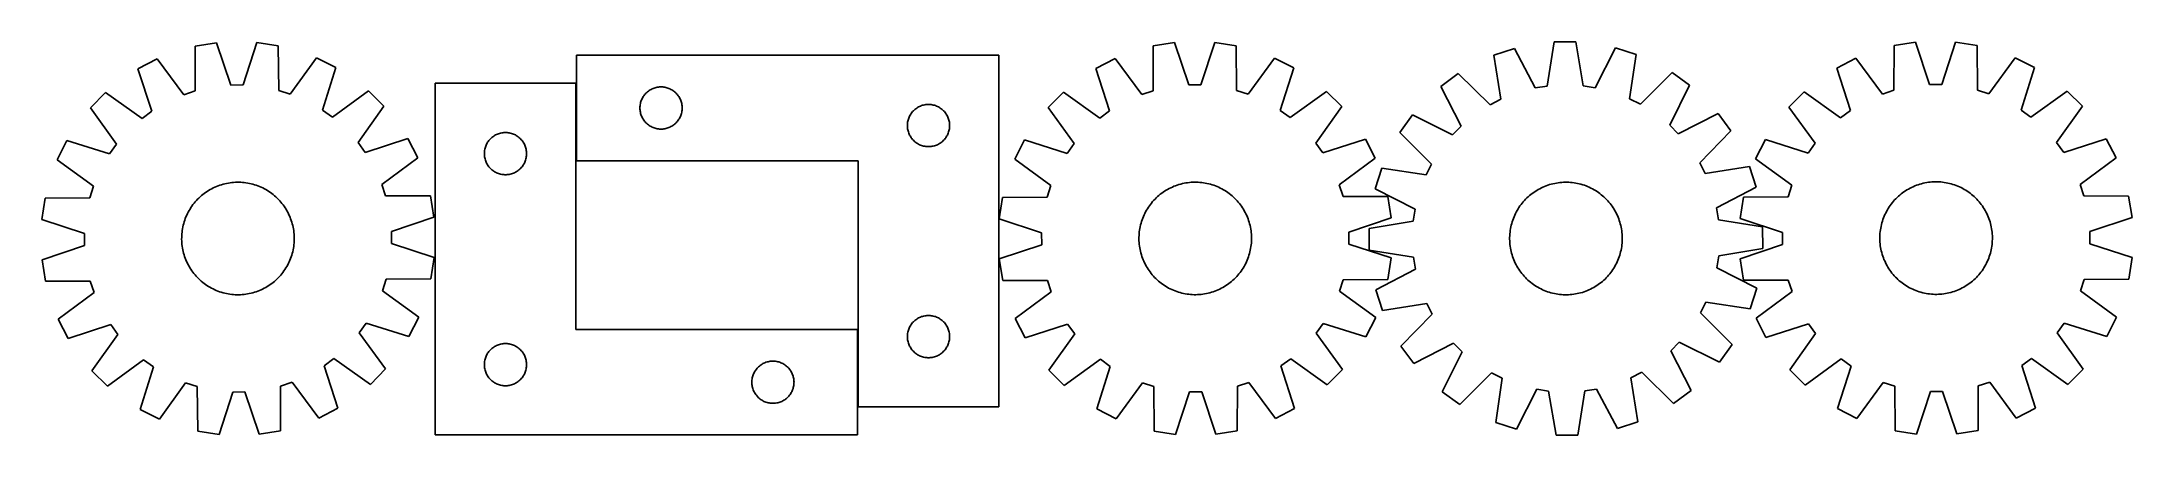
# Model space of a CAD drawing. Header units: millimetres. Extents: x 7 to 1492, y 7 to 286.
import ezdxf

# ---------------------------------------------------------------- set-up
doc = ezdxf.new("R2010")
doc.units = ezdxf.units.MM
doc.layers.add('CUT', color=7, linetype='CONTINUOUS', true_color=0x000000)

msp = doc.modelspace()

# ---------------------------------------------------------------- linework, layer by layer
at = {"layer": 'CUT'}
for p, q in [((130.810018, 285.608811), (115.628597, 283.107811)), ((115.628597, 283.107811), (115.650117, 251.343455)), ((140.97888, 255.516138), (130.810018, 285.608811)), ((159.348318, 285.7856), (149.553059, 255.569253)), ((174.559559, 283.472876), (159.348318, 285.7856)), ((174.931574, 251.710692), (174.559559, 283.472876)), ((796.222983, 283.26431), (796.128524, 251.500088)), ((811.413434, 285.709864), (796.222983, 283.26431)), ((821.472353, 255.580262), (811.413434, 285.709864)), ((839.952189, 285.782452), (830.046669, 255.602071)), ((855.154885, 283.414204), (839.952189, 285.782452)), ((855.410926, 251.650873), (855.154885, 283.414204)), ((1081.051899, 286.171289), (1076.057789, 254.801979)), ((1096.437778, 286.243882), (1081.051899, 286.171289)), ((1101.727671, 254.923094), (1096.437778, 286.243882)), ((1322.539154, 283.506467), (1322.449956, 251.742229)), ((1337.7292, 285.954536), (1322.539154, 283.506467)), ((1347.793109, 255.8266), (1337.7292, 285.954536)), ((1366.267943, 286.03185), (1356.367421, 255.849829)), ((1381.47103, 283.66612), (1366.267943, 286.03185)), ((1381.732332, 251.902832), (1381.47103, 283.66612)), ((88.541692, 274.120854), (74.876154, 267.050944)), ((107.512002, 248.643372), (88.541692, 274.120854)), ((201.755726, 274.822193), (183.102516, 249.11164)), ((215.507805, 267.92213), (201.755726, 274.822193)), ((206.046557, 237.599538), (215.507805, 267.92213)), ((686.518243, 276.693915), (386.518243, 276.693915)), ((386.518243, 276.693915), (386.518243, 201.693915)), ((686.518243, 26.693915), (686.518243, 276.693915)), ((769.103445, 274.376314), (755.412184, 267.356347)), ((755.412184, 267.356347), (765.138033, 237.117587)), ((787.980604, 248.829737), (769.103445, 274.376314)), ((882.319285, 274.664279), (863.572325, 249.022005)), ((896.046079, 267.71405), (882.319285, 274.664279)), ((886.47418, 237.426206), (896.046079, 267.71405)), ((1052.885789, 281.573887), (1038.275381, 276.750349)), ((1038.275381, 276.750349), (1043.21935, 245.373097)), ((1067.595432, 253.420714), (1052.885789, 281.573887)), ((1124.646015, 281.912465), (1110.202684, 253.621743)), ((1139.301288, 277.227007), (1124.646015, 281.912465)), ((1134.653619, 245.8045), (1139.301288, 277.227007)), ((1295.421088, 274.613979), (1281.730991, 267.591745)), ((1281.730991, 267.591745), (1291.461847, 237.354596)), ((1314.302478, 249.070529), (1295.421088, 274.613979)), ((1408.636879, 274.920694), (1389.894166, 249.275315)), ((1422.364824, 267.972738), (1408.636879, 274.920694)), ((1412.797941, 237.683309), (1422.364824, 267.972738)), ((74.876154, 267.050944), (84.712346, 236.847897)), ((149.553059, 255.569253), (140.97888, 255.516138)), ((385.985656, 256.754212), (285.985656, 256.754212)), ((285.985656, 256.754212), (285.985656, 6.754212)), ((385.985656, 81.754212), (385.985656, 256.754212)), ((439.468592, 252.434097), (440.159528, 252.779449)), ((440.159528, 252.779449), (440.867325, 253.088775)), ((440.867325, 253.088775), (441.590108, 253.361254)), ((441.590108, 253.361254), (442.325959, 253.596163)), ((442.325959, 253.596163), (443.072927, 253.792881)), ((443.072927, 253.792881), (443.829032, 253.950885)), ((443.829032, 253.950885), (444.592268, 254.069755)), ((444.592268, 254.069755), (445.360612, 254.149178)), ((445.360612, 254.149178), (446.132025, 254.188942)), ((446.132025, 254.188942), (446.904462, 254.188942)), ((446.904462, 254.188942), (447.675875, 254.149178)), ((447.675875, 254.149178), (448.444219, 254.069755)), ((448.444219, 254.069755), (449.207455, 253.950885)), ((449.207455, 253.950885), (449.96356, 253.792881)), ((449.96356, 253.792881), (450.710528, 253.596163)), ((450.710528, 253.596163), (451.446379, 253.361254)), ((451.446379, 253.361254), (452.169162, 253.088775)), ((452.169162, 253.088775), (452.876959, 252.779449)), ((452.876959, 252.779449), (453.567895, 252.434097)), ((830.046669, 255.602071), (821.472353, 255.580262)), ((1012.908494, 263.674154), (1000.503726, 254.571832)), ((1000.503726, 254.571832), (1014.901824, 226.258063)), ((1035.598005, 241.444425), (1012.908494, 263.674154)), ((1076.057789, 254.801979), (1067.595432, 253.420714)), ((1110.202684, 253.621743), (1101.727671, 254.923094)), ((1164.790434, 264.390759), (1142.311697, 241.947918)), ((1163.150257, 226.957525), (1177.280541, 255.405896)), ((1177.280541, 255.405896), (1164.790434, 264.390759)), ((1356.367421, 255.849829), (1347.793109, 255.8266)), ((51.892099, 250.133527), (41.080122, 239.18676)), ((41.080122, 239.18676), (59.768152, 213.501505)), ((77.80691, 231.76515), (51.892099, 250.133527)), ((115.650117, 251.343455), (107.512002, 248.643372)), ((183.102516, 249.11164), (174.931574, 251.710692)), ((238.699689, 251.290763), (213.014434, 232.602733)), ((231.278079, 214.563975), (249.646456, 240.478787)), ((249.646456, 240.478787), (238.699689, 251.290763)), ((431.518243, 239.193915), (431.538132, 239.966097)), ((431.538132, 238.421734), (431.518243, 239.193915)), ((431.538132, 239.966097), (431.597745, 240.73623)), ((431.597745, 237.6516), (431.538132, 238.421734)), ((431.597745, 240.73623), (431.696925, 241.502274)), ((431.696925, 236.885557), (431.597745, 237.6516)), ((431.696925, 241.502274), (431.835408, 242.262196)), ((431.835408, 242.262196), (432.012828, 243.013982)), ((432.012828, 243.013982), (432.228713, 243.755638)), ((432.228713, 243.755638), (432.482491, 244.485197)), ((432.482491, 244.485197), (432.77349, 245.200724)), ((432.77349, 245.200724), (433.100937, 245.900322)), ((433.100937, 245.900322), (433.463965, 246.582136)), ((433.463965, 246.582136), (433.86161, 247.244358)), ((433.86161, 247.244358), (434.292818, 247.885232)), ((434.292818, 247.885232), (434.756446, 248.503058)), ((434.756446, 248.503058), (435.251265, 249.096197)), ((435.251265, 249.096197), (435.775961, 249.663078)), ((435.775961, 249.663078), (436.329143, 250.202196)), ((436.329143, 250.202196), (436.909346, 250.712122)), ((436.909346, 250.712122), (437.515029, 251.191504)), ((437.515029, 251.191504), (438.144588, 251.639071)), ((438.144588, 251.639071), (438.796351, 252.053635)), ((438.796351, 252.053635), (439.468592, 252.434097)), ((453.567895, 252.434097), (454.240136, 252.053635)), ((454.240136, 252.053635), (454.891899, 251.639071)), ((454.891899, 251.639071), (455.521458, 251.191504)), ((455.521458, 251.191504), (456.127141, 250.712122)), ((456.127141, 250.712122), (456.707344, 250.202196)), ((456.707344, 250.202196), (457.260526, 249.663078)), ((457.260526, 249.663078), (457.785222, 249.096197)), ((457.785222, 249.096197), (458.280041, 248.503058)), ((458.280041, 248.503058), (458.743669, 247.885232)), ((458.743669, 247.885232), (459.174877, 247.244358)), ((459.174877, 247.244358), (459.572522, 246.582136)), ((459.572522, 246.582136), (459.93555, 245.900322)), ((459.93555, 245.900322), (460.262997, 245.200724)), ((460.262997, 245.200724), (460.553996, 244.485197)), ((460.553996, 244.485197), (460.807774, 243.755638)), ((460.807774, 243.755638), (461.023659, 243.013982)), ((461.023659, 243.013982), (461.201079, 242.262196)), ((461.201079, 242.262196), (461.339562, 241.502274)), ((461.339562, 241.502274), (461.438742, 240.73623)), ((461.438742, 237.6516), (461.339562, 236.885557)), ((461.438742, 240.73623), (461.498355, 239.966097)), ((461.498355, 238.421734), (461.438742, 237.6516)), ((461.498355, 239.966097), (461.518243, 239.193915)), ((461.518243, 239.193915), (461.498355, 238.421734)), ((625.775961, 237.163078), (626.329143, 237.702196)), ((626.329143, 237.702196), (626.909346, 238.212122)), ((626.909346, 238.212122), (627.515029, 238.691504)), ((627.515029, 238.691504), (628.144588, 239.139071)), ((628.144588, 239.139071), (628.796351, 239.553635)), ((628.796351, 239.553635), (629.468592, 239.934097)), ((629.468592, 239.934097), (630.159528, 240.279449)), ((630.159528, 240.279449), (630.867325, 240.588775)), ((630.867325, 240.588775), (631.590108, 240.861254)), ((631.590108, 240.861254), (632.325959, 241.096163)), ((632.325959, 241.096163), (633.072927, 241.292881)), ((633.072927, 241.292881), (633.829032, 241.450885)), ((633.829032, 241.450885), (634.592268, 241.569755)), ((634.592268, 241.569755), (635.360612, 241.649178)), ((635.360612, 241.649178), (636.132025, 241.688942)), ((636.132025, 241.688942), (636.904462, 241.688942)), ((636.904462, 241.688942), (637.675875, 241.649178)), ((637.675875, 241.649178), (638.444219, 241.569755)), ((638.444219, 241.569755), (639.207455, 241.450885)), ((639.207455, 241.450885), (639.96356, 241.292881)), ((639.96356, 241.292881), (640.710528, 241.096163)), ((640.710528, 241.096163), (641.446379, 240.861254)), ((641.446379, 240.861254), (642.169162, 240.588775)), ((642.169162, 240.588775), (642.876959, 240.279449)), ((642.876959, 240.279449), (643.567895, 239.934097)), ((643.567895, 239.934097), (644.240136, 239.553635)), ((644.240136, 239.553635), (644.891899, 239.139071)), ((644.891899, 239.139071), (645.521458, 238.691504)), ((645.521458, 238.691504), (646.127141, 238.212122)), ((646.127141, 238.212122), (646.707344, 237.702196)), ((646.707344, 237.702196), (647.260526, 237.163078)), ((732.366513, 250.522962), (721.51464, 239.615745)), ((721.51464, 239.615745), (740.108762, 213.862427)), ((758.214085, 232.060087), (732.366513, 250.522962)), ((796.128524, 251.500088), (787.980604, 248.829737)), ((863.572325, 249.022005), (855.410926, 251.650873)), ((919.177083, 250.998116), (893.423766, 232.403993)), ((911.621425, 214.298671), (930.084301, 240.146243)), ((930.084301, 240.146243), (919.177083, 250.998116)), ((1043.21935, 245.373097), (1035.598005, 241.444425)), ((1142.311697, 241.947918), (1134.653619, 245.8045)), ((1258.688107, 250.754544), (1247.83804, 239.845529)), ((1247.83804, 239.845529), (1266.436428, 214.095292)), ((1284.538736, 232.295949), (1258.688107, 250.754544)), ((1322.449956, 251.742229), (1314.302478, 249.070529)), ((1389.894166, 249.275315), (1381.732332, 251.902832)), ((1419.748359, 232.662248), (1412.797941, 237.683309)), ((1445.498596, 251.260635), (1419.748359, 232.662248)), ((1437.949016, 214.559939), (1456.407611, 240.410568)), ((1456.407611, 240.410568), (1445.498596, 251.260635)), ((84.712346, 236.847897), (77.80691, 231.76515)), ((213.014434, 232.602733), (206.046557, 237.599538)), ((431.835408, 236.125634), (431.696925, 236.885557)), ((432.012828, 235.373849), (431.835408, 236.125634)), ((432.228713, 234.632193), (432.012828, 235.373849)), ((432.482491, 233.902634), (432.228713, 234.632193)), ((432.77349, 233.187107), (432.482491, 233.902634)), ((433.100937, 232.487508), (432.77349, 233.187107)), ((433.463965, 231.805694), (433.100937, 232.487508)), ((433.86161, 231.143472), (433.463965, 231.805694)), ((434.292818, 230.502599), (433.86161, 231.143472)), ((434.756446, 229.884773), (434.292818, 230.502599)), ((435.251265, 229.291634), (434.756446, 229.884773)), ((435.775961, 228.724753), (435.251265, 229.291634)), ((436.329143, 228.185635), (435.775961, 228.724753)), ((436.909346, 227.675709), (436.329143, 228.185635)), ((437.515029, 227.196327), (436.909346, 227.675709)), ((438.144588, 226.74876), (437.515029, 227.196327)), ((438.796351, 226.334196), (438.144588, 226.74876)), ((439.468592, 225.953733), (438.796351, 226.334196)), ((440.159528, 225.608381), (439.468592, 225.953733)), ((440.867325, 225.299056), (440.159528, 225.608381)), ((441.590108, 225.026577), (440.867325, 225.299056)), ((442.325959, 224.791667), (441.590108, 225.026577)), ((443.072927, 224.59495), (442.325959, 224.791667)), ((443.829032, 224.436946), (443.072927, 224.59495)), ((444.592268, 224.318075), (443.829032, 224.436946)), ((445.360612, 224.238652), (444.592268, 224.318075)), ((446.132025, 224.198888), (445.360612, 224.238652)), ((446.904462, 224.198888), (446.132025, 224.198888)), ((447.675875, 224.238652), (446.904462, 224.198888)), ((448.444219, 224.318075), (447.675875, 224.238652)), ((449.207455, 224.436946), (448.444219, 224.318075)), ((449.96356, 224.59495), (449.207455, 224.436946)), ((450.710528, 224.791667), (449.96356, 224.59495)), ((451.446379, 225.026577), (450.710528, 224.791667)), ((452.169162, 225.299056), (451.446379, 225.026577)), ((452.876959, 225.608381), (452.169162, 225.299056)), ((453.567895, 225.953733), (452.876959, 225.608381)), ((454.240136, 226.334196), (453.567895, 225.953733)), ((454.891899, 226.74876), (454.240136, 226.334196)), ((455.521458, 227.196327), (454.891899, 226.74876)), ((456.127141, 227.675709), (455.521458, 227.196327)), ((456.707344, 228.185635), (456.127141, 227.675709)), ((457.260526, 228.724753), (456.707344, 228.185635)), ((457.785222, 229.291634), (457.260526, 228.724753)), ((458.280041, 229.884773), (457.785222, 229.291634)), ((458.743669, 230.502599), (458.280041, 229.884773)), ((459.174877, 231.143472), (458.743669, 230.502599)), ((459.572522, 231.805694), (459.174877, 231.143472)), ((459.93555, 232.487508), (459.572522, 231.805694)), ((460.262997, 233.187107), (459.93555, 232.487508)), ((460.553996, 233.902634), (460.262997, 233.187107)), ((460.807774, 234.632193), (460.553996, 233.902634)), ((461.023659, 235.373849), (460.807774, 234.632193)), ((461.201079, 236.125634), (461.023659, 235.373849)), ((461.339562, 236.885557), (461.201079, 236.125634)), ((621.518243, 226.693915), (621.538132, 227.466097)), ((621.538132, 225.921734), (621.518243, 226.693915)), ((621.538132, 227.466097), (621.597745, 228.23623)), ((621.597745, 225.1516), (621.538132, 225.921734)), ((621.597745, 228.23623), (621.696925, 229.002274)), ((621.696925, 224.385557), (621.597745, 225.1516)), ((621.696925, 229.002274), (621.835408, 229.762196)), ((621.835408, 223.625634), (621.696925, 224.385557)), ((621.835408, 229.762196), (622.012828, 230.513982)), ((622.012828, 222.873849), (621.835408, 223.625634)), ((622.012828, 230.513982), (622.228713, 231.255638)), ((622.228713, 222.132193), (622.012828, 222.873849)), ((622.228713, 231.255638), (622.482491, 231.985197)), ((622.482491, 231.985197), (622.77349, 232.700724)), ((622.77349, 232.700724), (623.100937, 233.400322)), ((623.100937, 233.400322), (623.463965, 234.082136)), ((623.463965, 234.082136), (623.86161, 234.744358)), ((623.86161, 234.744358), (624.292818, 235.385232)), ((624.292818, 235.385232), (624.756446, 236.003058)), ((624.756446, 236.003058), (625.251265, 236.596197)), ((625.251265, 236.596197), (625.775961, 237.163078)), ((647.260526, 237.163078), (647.785222, 236.596197)), ((647.785222, 236.596197), (648.280041, 236.003058)), ((648.280041, 236.003058), (648.743669, 235.385232)), ((648.743669, 235.385232), (649.174877, 234.744358)), ((649.174877, 234.744358), (649.572522, 234.082136)), ((649.572522, 234.082136), (649.93555, 233.400322)), ((649.93555, 233.400322), (650.262997, 232.700724)), ((650.262997, 232.700724), (650.553996, 231.985197)), ((650.553996, 231.985197), (650.807774, 231.255638)), ((650.807774, 231.255638), (651.023659, 230.513982)), ((651.023659, 222.873849), (650.807774, 222.132193)), ((651.023659, 230.513982), (651.201079, 229.762196)), ((651.201079, 223.625634), (651.023659, 222.873849)), ((651.201079, 229.762196), (651.339562, 229.002274)), ((651.339562, 224.385557), (651.201079, 223.625634)), ((651.339562, 229.002274), (651.438742, 228.23623)), ((651.438742, 225.1516), (651.339562, 224.385557)), ((651.438742, 228.23623), (651.498355, 227.466097)), ((651.498355, 225.921734), (651.438742, 225.1516)), ((651.498355, 227.466097), (651.518243, 226.693915)), ((651.518243, 226.693915), (651.498355, 225.921734)), ((765.138033, 237.117587), (758.214085, 232.060087)), ((893.423766, 232.403993), (886.47418, 237.426206)), ((980.41915, 234.296832), (971.434286, 221.806725)), ((1008.867521, 220.166548), (980.41915, 234.296832)), ((1014.901824, 226.258063), (1008.867521, 220.166548)), ((1169.241772, 220.923221), (1163.150257, 226.957525)), ((1197.555541, 235.321319), (1169.241772, 220.923221)), ((1184.428134, 200.22704), (1206.657863, 222.916551)), ((1206.657863, 222.916551), (1197.555541, 235.321319)), ((1291.461847, 237.354596), (1284.538736, 232.295949)), ((24.448756, 215.994876), (17.548693, 202.242797)), ((54.771347, 206.533628), (24.448756, 215.994876)), ((59.768152, 213.501505), (54.771347, 206.533628)), ((236.360826, 207.658539), (231.278079, 214.563975)), ((266.563874, 217.494731), (236.360826, 207.658539)), ((273.633784, 203.829194), (266.563874, 217.494731)), ((321.005545, 207.526393), (321.065158, 208.296527)), ((321.065158, 208.296527), (321.164337, 209.062571)), ((321.164337, 209.062571), (321.302821, 209.822493)), ((321.302821, 209.822493), (321.48024, 210.574279)), ((321.48024, 210.574279), (321.696125, 211.315935)), ((321.696125, 211.315935), (321.949904, 212.045493)), ((321.949904, 212.045493), (322.240902, 212.761021)), ((322.240902, 212.761021), (322.56835, 213.460619)), ((322.56835, 213.460619), (322.931377, 214.142433)), ((322.931377, 214.142433), (323.329022, 214.804655)), ((323.329022, 214.804655), (323.760231, 215.445529)), ((323.760231, 215.445529), (324.223859, 216.063354)), ((324.223859, 216.063354), (324.718677, 216.656494)), ((324.718677, 216.656494), (325.243373, 217.223374)), ((325.243373, 217.223374), (325.796556, 217.762493)), ((325.796556, 217.762493), (326.376758, 218.272419)), ((326.376758, 218.272419), (326.982442, 218.751801)), ((326.982442, 218.751801), (327.612, 219.199367)), ((327.612, 219.199367), (328.263764, 219.613932)), ((328.263764, 219.613932), (328.936005, 219.994394)), ((328.936005, 219.994394), (329.62694, 220.339746)), ((329.62694, 220.339746), (330.334737, 220.649072)), ((330.334737, 220.649072), (331.05752, 220.921551)), ((331.05752, 220.921551), (331.793371, 221.15646)), ((331.793371, 221.15646), (332.54034, 221.353178)), ((332.54034, 221.353178), (333.296444, 221.511181)), ((333.296444, 221.511181), (334.059681, 221.630052)), ((334.059681, 221.630052), (334.828024, 221.709475)), ((334.828024, 221.709475), (335.599437, 221.749239)), ((335.599437, 221.749239), (336.371875, 221.749239)), ((336.371875, 221.749239), (337.143288, 221.709475)), ((337.143288, 221.709475), (337.911631, 221.630052)), ((337.911631, 221.630052), (338.674867, 221.511181)), ((338.674867, 221.511181), (339.430972, 221.353178)), ((339.430972, 221.353178), (340.17794, 221.15646)), ((340.17794, 221.15646), (340.913792, 220.921551)), ((340.913792, 220.921551), (341.636574, 220.649072)), ((341.636574, 220.649072), (342.344372, 220.339746)), ((342.344372, 220.339746), (343.035307, 219.994394)), ((343.035307, 219.994394), (343.707548, 219.613932)), ((343.707548, 219.613932), (344.359312, 219.199367)), ((344.359312, 219.199367), (344.98887, 218.751801)), ((344.98887, 218.751801), (345.594554, 218.272419)), ((345.594554, 218.272419), (346.174756, 217.762493)), ((346.174756, 217.762493), (346.727939, 217.223374)), ((346.727939, 217.223374), (347.252635, 216.656494)), ((347.252635, 216.656494), (347.747453, 216.063354)), ((347.747453, 216.063354), (348.211081, 215.445529)), ((348.211081, 215.445529), (348.642289, 214.804655)), ((348.642289, 214.804655), (349.039934, 214.142433)), ((349.039934, 214.142433), (349.402962, 213.460619)), ((349.402962, 213.460619), (349.730409, 212.761021)), ((349.730409, 212.761021), (350.021408, 212.045493)), ((350.021408, 212.045493), (350.275187, 211.315935)), ((350.275187, 211.315935), (350.491072, 210.574279)), ((350.491072, 210.574279), (350.668491, 209.822493)), ((350.668491, 209.822493), (350.806974, 209.062571)), ((350.806974, 209.062571), (350.906154, 208.296527)), ((350.906154, 208.296527), (350.965767, 207.526393)), ((622.482491, 221.402634), (622.228713, 222.132193)), ((622.77349, 220.687107), (622.482491, 221.402634)), ((623.100937, 219.987508), (622.77349, 220.687107)), ((623.463965, 219.305694), (623.100937, 219.987508)), ((623.86161, 218.643472), (623.463965, 219.305694)), ((624.292818, 218.002599), (623.86161, 218.643472)), ((624.756446, 217.384773), (624.292818, 218.002599)), ((625.251265, 216.791634), (624.756446, 217.384773)), ((625.775961, 216.224753), (625.251265, 216.791634)), ((626.329143, 215.685635), (625.775961, 216.224753)), ((626.909346, 215.175709), (626.329143, 215.685635)), ((627.515029, 214.696327), (626.909346, 215.175709)), ((628.144588, 214.24876), (627.515029, 214.696327)), ((628.796351, 213.834196), (628.144588, 214.24876)), ((629.468592, 213.453733), (628.796351, 213.834196)), ((630.159528, 213.108381), (629.468592, 213.453733)), ((630.867325, 212.799056), (630.159528, 213.108381)), ((631.590108, 212.526577), (630.867325, 212.799056)), ((632.325959, 212.291667), (631.590108, 212.526577)), ((633.072927, 212.09495), (632.325959, 212.291667)), ((633.829032, 211.936946), (633.072927, 212.09495)), ((634.592268, 211.818075), (633.829032, 211.936946)), ((635.360612, 211.738652), (634.592268, 211.818075)), ((636.132025, 211.698888), (635.360612, 211.738652)), ((636.904462, 211.698888), (636.132025, 211.698888)), ((637.675875, 211.738652), (636.904462, 211.698888)), ((638.444219, 211.818075), (637.675875, 211.738652)), ((639.207455, 211.936946), (638.444219, 211.818075)), ((639.96356, 212.09495), (639.207455, 211.936946)), ((640.710528, 212.291667), (639.96356, 212.09495)), ((641.446379, 212.526577), (640.710528, 212.291667)), ((642.169162, 212.799056), (641.446379, 212.526577)), ((642.876959, 213.108381), (642.169162, 212.799056)), ((643.567895, 213.453733), (642.876959, 213.108381)), ((644.240136, 213.834196), (643.567895, 213.453733)), ((644.891899, 214.24876), (644.240136, 213.834196)), ((645.521458, 214.696327), (644.891899, 214.24876)), ((646.127141, 215.175709), (645.521458, 214.696327)), ((646.707344, 215.685635), (646.127141, 215.175709)), ((647.260526, 216.224753), (646.707344, 215.685635)), ((647.785222, 216.791634), (647.260526, 216.224753)), ((648.280041, 217.384773), (647.785222, 216.791634)), ((648.743669, 218.002599), (648.280041, 217.384773)), ((649.174877, 218.643472), (648.743669, 218.002599)), ((649.572522, 219.305694), (649.174877, 218.643472)), ((649.93555, 219.987508), (649.572522, 219.305694)), ((650.262997, 220.687107), (649.93555, 219.987508)), ((650.553996, 221.402634), (650.262997, 220.687107)), ((650.807774, 222.132193), (650.553996, 221.402634)), ((704.798705, 216.48474), (697.848476, 202.757947)), ((735.086549, 206.912841), (704.798705, 216.48474)), ((740.108762, 213.862427), (735.086549, 206.912841)), ((916.678925, 207.374722), (911.621425, 214.298671)), ((946.917686, 217.100571), (916.678925, 207.374722)), ((953.937653, 203.409311), (946.917686, 217.100571)), ((971.434286, 221.806725), (993.877127, 199.327987)), ((1231.125937, 216.711757), (1224.177981, 202.983812)), ((1261.415366, 207.144874), (1231.125937, 216.711757)), ((1266.436428, 214.095292), (1261.415366, 207.144874)), ((1443.007663, 207.636828), (1437.949016, 214.559939)), ((1473.244812, 217.367685), (1443.007663, 207.636828)), ((1480.267046, 203.677587), (1473.244812, 217.367685)), ((17.548693, 202.242797), (43.259245, 183.589587)), ((248.156301, 184.858884), (273.633784, 203.829194)), ((320.985656, 206.754212), (321.005545, 207.526393)), ((321.005545, 205.982031), (320.985656, 206.754212)), ((321.065158, 205.211897), (321.005545, 205.982031)), ((321.164337, 204.445853), (321.065158, 205.211897)), ((321.302821, 203.685931), (321.164337, 204.445853)), ((321.48024, 202.934145), (321.302821, 203.685931)), ((321.696125, 202.19249), (321.48024, 202.934145)), ((321.949904, 201.462931), (321.696125, 202.19249)), ((322.240902, 200.747404), (321.949904, 201.462931)), ((322.56835, 200.047805), (322.240902, 200.747404)), ((322.931377, 199.365991), (322.56835, 200.047805)), ((323.329022, 198.703769), (322.931377, 199.365991)), ((323.760231, 198.062896), (323.329022, 198.703769)), ((324.223859, 197.44507), (323.760231, 198.062896)), ((324.718677, 196.85193), (324.223859, 197.44507)), ((325.243373, 196.28505), (324.718677, 196.85193)), ((325.796556, 195.745932), (325.243373, 196.28505)), ((326.376758, 195.236005), (325.796556, 195.745932)), ((326.982442, 194.756623), (326.376758, 195.236005)), ((327.612, 194.309057), (326.982442, 194.756623)), ((328.263764, 193.894493), (327.612, 194.309057)), ((328.936005, 193.51403), (328.263764, 193.894493)), ((329.62694, 193.168678), (328.936005, 193.51403)), ((330.334737, 192.859353), (329.62694, 193.168678)), ((342.344372, 193.168678), (341.636574, 192.859353)), ((343.035307, 193.51403), (342.344372, 193.168678)), ((343.707548, 193.894493), (343.035307, 193.51403)), ((344.359312, 194.309057), (343.707548, 193.894493)), ((344.98887, 194.756623), (344.359312, 194.309057)), ((345.594554, 195.236005), (344.98887, 194.756623)), ((346.174756, 195.745932), (345.594554, 195.236005)), ((346.727939, 196.28505), (346.174756, 195.745932)), ((347.252635, 196.85193), (346.727939, 196.28505)), ((347.747453, 197.44507), (347.252635, 196.85193)), ((348.211081, 198.062896), (347.747453, 197.44507)), ((348.642289, 198.703769), (348.211081, 198.062896)), ((349.039934, 199.365991), (348.642289, 198.703769)), ((349.402962, 200.047805), (349.039934, 199.365991)), ((349.730409, 200.747404), (349.402962, 200.047805)), ((350.021408, 201.462931), (349.730409, 200.747404)), ((350.275187, 202.19249), (350.021408, 201.462931)), ((350.491072, 202.934145), (350.275187, 202.19249)), ((350.668491, 203.685931), (350.491072, 202.934145)), ((350.806974, 204.445853), (350.668491, 203.685931)), ((350.906154, 205.211897), (350.806974, 204.445853)), ((350.965767, 205.982031), (350.906154, 205.211897)), ((350.965767, 207.526393), (350.985656, 206.754212)), ((350.985656, 206.754212), (350.965767, 205.982031)), ((386.518243, 201.693915), (586.518243, 201.693915)), ((586.518243, 201.693915), (586.518243, 26.693915)), ((697.848476, 202.757947), (723.490751, 184.010986)), ((928.391076, 184.532151), (953.937653, 203.409311)), ((958.598038, 196.317579), (953.912581, 181.662306)), ((990.020545, 191.66991), (958.598038, 196.317579)), ((993.877127, 199.327987), (990.020545, 191.66991)), ((1188.356807, 192.605695), (1184.428134, 200.22704)), ((1219.734058, 197.549664), (1188.356807, 192.605695)), ((1224.557597, 182.939256), (1219.734058, 197.549664)), ((1224.177981, 202.983812), (1249.82336, 184.241099)), ((1454.723596, 184.796197), (1480.267046, 203.677587)), ((43.259245, 183.589587), (40.660194, 175.418645)), ((120.984033, 177.687649), (121.978207, 178.45617)), ((121.978207, 178.45617), (122.99603, 179.193085)), ((122.99603, 179.193085), (124.036498, 179.897665)), ((124.036498, 179.897665), (125.098584, 180.569216)), ((125.098584, 180.569216), (126.181239, 181.207075)), ((126.181239, 181.207075), (127.283396, 181.810611)), ((127.283396, 181.810611), (128.403967, 182.379231)), ((128.403967, 182.379231), (129.541846, 182.912371)), ((129.541846, 182.912371), (130.695909, 183.409507)), ((130.695909, 183.409507), (131.865019, 183.870148)), ((131.865019, 183.870148), (133.04802, 184.293839)), ((133.04802, 184.293839), (134.243747, 184.680162)), ((134.243747, 184.680162), (135.451018, 185.028735)), ((135.451018, 185.028735), (136.668642, 185.339215)), ((136.668642, 185.339215), (137.895418, 185.611296)), ((137.895418, 185.611296), (139.130135, 185.844708)), ((139.130135, 185.844708), (140.371574, 186.039222)), ((140.371574, 186.039222), (141.61851, 186.194645)), ((141.61851, 186.194645), (142.869714, 186.310824)), ((142.869714, 186.310824), (144.123949, 186.387645)), ((144.123949, 186.387645), (145.379978, 186.425031)), ((145.379978, 186.425031), (146.636561, 186.422946)), ((146.636561, 186.422946), (147.892459, 186.381392)), ((147.892459, 186.381392), (149.146433, 186.300409)), ((149.146433, 186.300409), (150.397243, 186.180078)), ((150.397243, 186.180078), (151.643657, 186.020518)), ((151.643657, 186.020518), (152.884444, 185.821886)), ((152.884444, 185.821886), (154.118379, 185.584378)), ((154.118379, 185.584378), (155.344246, 185.308228)), ((155.344246, 185.308228), (156.560833, 184.993708)), ((156.560833, 184.993708), (157.76694, 184.64113)), ((157.76694, 184.64113), (158.961378, 184.250842)), ((158.961378, 184.250842), (160.142967, 183.823228)), ((160.142967, 183.823228), (161.310542, 183.35871)), ((161.310542, 183.35871), (162.462949, 182.857747)), ((162.462949, 182.857747), (163.599052, 182.320833)), ((163.599052, 182.320833), (164.71773, 181.748498)), ((164.71773, 181.748498), (165.817878, 181.141307)), ((165.817878, 181.141307), (166.898411, 180.499859)), ((166.898411, 180.499859), (167.958263, 179.824788)), ((167.958263, 179.824788), (168.996387, 179.116758)), ((168.996387, 179.116758), (170.011759, 178.37647)), ((170.011759, 178.37647), (171.003377, 177.604654)), ((250.856384, 176.720768), (248.156301, 184.858884)), ((331.05752, 192.586874), (330.334737, 192.859353)), ((331.793371, 192.351964), (331.05752, 192.586874)), ((332.54034, 192.155247), (331.793371, 192.351964)), ((333.296444, 191.997243), (332.54034, 192.155247)), ((334.059681, 191.878372), (333.296444, 191.997243)), ((334.828024, 191.798949), (334.059681, 191.878372)), ((335.599437, 191.759185), (334.828024, 191.798949)), ((336.371875, 191.759185), (335.599437, 191.759185)), ((337.143288, 191.798949), (336.371875, 191.759185)), ((337.911631, 191.878372), (337.143288, 191.798949)), ((338.674867, 191.997243), (337.911631, 191.878372)), ((339.430972, 192.155247), (338.674867, 191.997243)), ((340.17794, 192.351964), (339.430972, 192.155247)), ((340.913792, 192.586874), (340.17794, 192.351964)), ((341.636574, 192.859353), (340.913792, 192.586874)), ((723.490751, 184.010986), (720.861883, 175.849588)), ((801.193471, 177.825298), (802.190444, 178.590184)), ((802.190444, 178.590184), (803.210951, 179.323377)), ((803.210951, 179.323377), (804.253985, 180.024154)), ((804.253985, 180.024154), (805.318515, 180.691822)), ((805.318515, 180.691822), (806.403493, 181.325724)), ((806.403493, 181.325724), (807.507846, 181.925232)), ((807.507846, 181.925232), (808.630486, 182.489756)), ((808.630486, 182.489756), (809.770303, 183.018739)), ((809.770303, 183.018739), (810.926174, 183.511658)), ((810.926174, 183.511658), (812.096958, 183.968027)), ((812.096958, 183.968027), (813.281499, 184.387395)), ((813.281499, 184.387395), (814.478628, 184.76935)), ((814.478628, 184.76935), (815.687163, 185.113513)), ((815.687163, 185.113513), (816.905913, 185.419545)), ((816.905913, 185.419545), (818.133674, 185.687144)), ((818.133674, 185.687144), (819.369235, 185.916047)), ((819.369235, 185.916047), (820.611376, 186.106026)), ((820.611376, 186.106026), (821.858872, 186.256896)), ((821.858872, 186.256896), (823.110491, 186.368506)), ((823.110491, 186.368506), (824.364998, 186.440746)), ((824.364998, 186.440746), (825.621155, 186.473546)), ((825.621155, 186.473546), (826.877723, 186.466873)), ((826.877723, 186.466873), (828.133461, 186.420734)), ((828.133461, 186.420734), (829.38713, 186.335173)), ((829.38713, 186.335173), (830.637493, 186.210277)), ((830.637493, 186.210277), (831.883316, 186.046166)), ((831.883316, 186.046166), (833.123369, 185.843005)), ((833.123369, 185.843005), (834.356429, 185.600993)), ((834.356429, 185.600993), (835.581279, 185.320369)), ((835.581279, 185.320369), (836.79671, 185.00141)), ((836.79671, 185.00141), (838.001522, 184.64443)), ((838.001522, 184.64443), (839.194527, 184.249783)), ((839.194527, 184.249783), (840.374547, 183.817858)), ((840.374547, 183.817858), (841.540417, 183.34908)), ((841.540417, 183.34908), (842.690988, 182.843912)), ((842.690988, 182.843912), (843.825123, 182.302854)), ((843.825123, 182.302854), (844.941704, 181.726438)), ((844.941704, 181.726438), (846.039628, 181.115235)), ((846.039628, 181.115235), (847.117811, 180.469846)), ((847.117811, 180.469846), (848.175191, 179.790909)), ((848.175191, 179.790909), (849.210723, 179.079094)), ((849.210723, 179.079094), (850.223385, 178.335104)), ((850.223385, 178.335104), (851.212178, 177.559672)), ((931.061426, 176.384232), (928.391076, 184.532151)), ((953.912581, 181.662306), (982.203303, 167.218975)), ((1064.492686, 177.716157), (1065.487994, 178.48321)), ((1065.487994, 178.48321), (1066.506904, 179.218621)), ((1066.506904, 179.218621), (1067.548411, 179.921664)), ((1067.548411, 179.921664), (1068.611487, 180.591646)), ((1068.611487, 180.591646), (1069.695083, 181.227905)), ((1069.695083, 181.227905), (1070.798131, 181.829813)), ((1070.798131, 181.829813), (1071.91954, 182.396778)), ((1071.91954, 182.396778), (1073.058204, 182.928238)), ((1073.058204, 182.928238), (1074.213001, 183.423669)), ((1074.213001, 183.423669), (1075.382789, 183.882583)), ((1075.382789, 183.882583), (1076.566415, 184.304526)), ((1076.566415, 184.304526), (1077.762711, 184.689083)), ((1077.762711, 184.689083), (1078.970495, 185.035874)), ((1078.970495, 185.035874), (1080.188576, 185.344555)), ((1080.188576, 185.344555), (1081.415753, 185.614824)), ((1081.415753, 185.614824), (1082.650813, 185.846413)), ((1082.650813, 185.846413), (1083.892538, 186.039093)), ((1083.892538, 186.039093), (1085.139702, 186.192675)), ((1085.139702, 186.192675), (1086.391076, 186.307007)), ((1086.391076, 186.307007), (1087.645423, 186.381975)), ((1087.645423, 186.381975), (1088.901506, 186.417507)), ((1088.901506, 186.417507), (1090.158085, 186.413566)), ((1090.158085, 186.413566), (1091.41392, 186.370158)), ((1091.41392, 186.370158), (1092.667773, 186.287324)), ((1092.667773, 186.287324), (1093.918404, 186.165146)), ((1093.918404, 186.165146), (1095.164581, 186.003746)), ((1095.164581, 186.003746), (1096.405073, 185.803282)), ((1096.405073, 185.803282), (1097.638657, 185.563952)), ((1097.638657, 185.563952), (1098.864114, 185.285992)), ((1098.864114, 185.285992), (1100.080235, 184.969677)), ((1100.080235, 184.969677), (1101.285821, 184.615318)), ((1101.285821, 184.615318), (1102.479681, 184.223266)), ((1102.479681, 184.223266), (1103.660638, 183.793908)), ((1103.660638, 183.793908), (1104.827525, 183.327666)), ((1104.827525, 183.327666), (1105.979191, 182.825002)), ((1105.979191, 182.825002), (1107.1145, 182.286411)), ((1107.1145, 182.286411), (1108.232332, 181.712425)), ((1108.232332, 181.712425), (1109.331582, 181.103611)), ((1109.331582, 181.103611), (1110.411167, 180.460568)), ((1110.411167, 180.460568), (1111.47002, 179.783932)), ((1111.47002, 179.783932), (1112.507098, 179.074371)), ((1112.507098, 179.074371), (1113.521375, 178.332584)), ((1113.521375, 178.332584), (1114.511853, 177.559304)), ((1196.404424, 168.229613), (1224.557597, 182.939256)), ((1249.82336, 184.241099), (1247.195844, 176.079265)), ((1327.527104, 178.068279), (1328.52395, 178.83333)), ((1328.52395, 178.83333), (1329.544336, 179.566692)), ((1329.544336, 179.566692), (1330.587253, 180.267642)), ((1330.587253, 180.267642), (1331.651673, 180.935486)), ((1331.651673, 180.935486), (1332.736546, 181.569567)), ((1332.736546, 181.569567), (1333.8408, 182.169259)), ((1333.8408, 182.169259), (1334.963346, 182.733969)), ((1334.963346, 182.733969), (1336.103076, 183.26314)), ((1336.103076, 183.26314), (1337.258865, 183.75625)), ((1337.258865, 183.75625), (1338.429573, 184.212813)), ((1338.429573, 184.212813), (1339.614045, 184.632378)), ((1339.614045, 184.632378), (1340.81111, 185.014531)), ((1340.81111, 185.014531), (1342.019589, 185.358894)), ((1342.019589, 185.358894), (1343.238288, 185.665128)), ((1343.238288, 185.665128), (1344.466005, 185.932931)), ((1344.466005, 185.932931), (1345.701528, 186.162038)), ((1345.701528, 186.162038), (1346.943637, 186.352223)), ((1346.943637, 186.352223), (1348.191108, 186.503299)), ((1348.191108, 186.503299), (1349.442708, 186.615116)), ((1349.442708, 186.615116), (1350.697204, 186.687565)), ((1350.697204, 186.687565), (1351.953355, 186.720573)), ((1351.953355, 186.720573), (1353.209924, 186.714108)), ((1353.209924, 186.714108), (1354.46567, 186.668176)), ((1354.46567, 186.668176), (1355.719353, 186.582823)), ((1355.719353, 186.582823), (1356.969737, 186.458134)), ((1356.969737, 186.458134), (1358.215587, 186.29423)), ((1358.215587, 186.29423), (1359.455674, 186.091274)), ((1359.455674, 186.091274), (1360.688774, 185.849466)), ((1360.688774, 185.849466), (1361.91367, 185.569045)), ((1361.91367, 185.569045), (1363.129154, 185.250287)), ((1363.129154, 185.250287), (1364.334025, 184.893507)), ((1364.334025, 184.893507), (1365.527095, 184.499057)), ((1365.527095, 184.499057), (1366.707187, 184.067327)), ((1366.707187, 184.067327), (1367.873135, 183.598742)), ((1367.873135, 183.598742), (1369.023789, 183.093766)), ((1369.023789, 183.093766), (1370.158014, 182.552895)), ((1370.158014, 182.552895), (1371.27469, 181.976664)), ((1371.27469, 181.976664), (1372.372715, 181.365642)), ((1372.372715, 181.365642), (1373.451005, 180.720432)), ((1373.451005, 180.720432), (1374.508497, 180.041671)), ((1374.508497, 180.041671), (1375.544147, 179.330027)), ((1375.544147, 179.330027), (1376.556933, 178.586204)), ((1376.556933, 178.586204), (1377.545854, 177.810936)), ((1457.395296, 176.64872), (1454.723596, 184.796197)), ((8.898009, 175.04663), (6.585285, 159.835389)), ((40.660194, 175.418645), (8.898009, 175.04663)), ((109.513139, 162.95002), (110.050053, 164.086123)), ((110.050053, 164.086123), (110.622387, 165.204801)), ((110.622387, 165.204801), (111.229578, 166.304949)), ((111.229578, 166.304949), (111.871026, 167.385482)), ((111.871026, 167.385482), (112.546098, 168.445333)), ((112.546098, 168.445333), (113.254127, 169.483457)), ((113.254127, 169.483457), (113.994415, 170.498829)), ((113.994415, 170.498829), (114.766232, 171.490447)), ((114.766232, 171.490447), (115.568815, 172.457333)), ((115.568815, 172.457333), (116.401372, 173.398531)), ((116.401372, 173.398531), (117.263083, 174.313114)), ((117.263083, 174.313114), (118.153096, 175.200178)), ((118.153096, 175.200178), (119.070533, 176.058849)), ((119.070533, 176.058849), (120.01449, 176.888279)), ((120.01449, 176.888279), (120.984033, 177.687649)), ((171.003377, 177.604654), (171.970262, 176.802071)), ((171.970262, 176.802071), (172.91146, 175.969513)), ((172.91146, 175.969513), (173.826043, 175.107803)), ((173.826043, 175.107803), (174.713108, 174.217789)), ((174.713108, 174.217789), (175.571778, 173.300352)), ((175.571778, 173.300352), (176.401208, 172.356396)), ((176.401208, 172.356396), (177.200578, 171.386852)), ((177.200578, 171.386852), (177.9691, 170.392679)), ((177.9691, 170.392679), (178.706014, 169.374856)), ((178.706014, 169.374856), (179.410595, 168.334388)), ((179.410595, 168.334388), (180.082145, 167.272302)), ((180.082145, 167.272302), (180.720004, 166.189646)), ((180.720004, 166.189646), (181.323541, 165.087489)), ((181.323541, 165.087489), (181.89216, 163.966918)), ((181.89216, 163.966918), (182.425301, 162.82904)), ((282.62074, 176.742288), (250.856384, 176.720768)), ((285.12174, 161.560867), (282.62074, 176.742288)), ((689.098552, 175.593546), (686.730303, 160.390851)), ((720.861883, 175.849588), (689.098552, 175.593546)), ((789.668843, 163.129649), (790.209902, 164.263785)), ((790.209902, 164.263785), (790.786317, 165.380365)), ((790.786317, 165.380365), (791.397521, 166.478289)), ((791.397521, 166.478289), (792.04291, 167.556473)), ((792.04291, 167.556473), (792.721846, 168.613852)), ((792.721846, 168.613852), (793.433661, 169.649384)), ((793.433661, 169.649384), (794.177652, 170.662046)), ((794.177652, 170.662046), (794.953084, 171.65084)), ((794.953084, 171.65084), (795.759192, 172.614788)), ((795.759192, 172.614788), (796.595181, 173.552941)), ((796.595181, 173.552941), (797.460225, 174.464371)), ((797.460225, 174.464371), (798.353471, 175.34818)), ((798.353471, 175.34818), (799.274037, 176.203495)), ((799.274037, 176.203495), (800.221016, 177.029473)), ((800.221016, 177.029473), (801.193471, 177.825298)), ((851.212178, 177.559672), (852.176127, 176.753564)), ((852.176127, 176.753564), (853.114279, 175.917575)), ((853.114279, 175.917575), (854.02571, 175.052531)), ((854.02571, 175.052531), (854.909518, 174.159285)), ((854.909518, 174.159285), (855.764834, 173.238718)), ((855.764834, 173.238718), (856.590811, 172.29174)), ((856.590811, 172.29174), (857.386636, 171.319284)), ((857.386636, 171.319284), (858.151523, 170.322311)), ((858.151523, 170.322311), (858.884716, 169.301804)), ((858.884716, 169.301804), (859.585493, 168.258771)), ((859.585493, 168.258771), (860.253161, 167.19424)), ((860.253161, 167.19424), (860.887062, 166.109263)), ((860.887062, 166.109263), (861.486571, 165.004909)), ((861.486571, 165.004909), (862.051095, 163.88227)), ((862.051095, 163.88227), (862.580077, 162.742452)), ((962.825649, 176.289773), (931.061426, 176.384232)), ((965.271202, 161.099321), (962.825649, 176.289773)), ((982.203303, 167.218975), (980.901951, 158.743961)), ((1053.000043, 162.995482), (1053.538634, 164.130791)), ((1053.538634, 164.130791), (1054.11262, 165.248622)), ((1054.11262, 165.248622), (1054.721435, 166.347873)), ((1054.721435, 166.347873), (1055.364477, 167.427457)), ((1055.364477, 167.427457), (1056.041113, 168.486311)), ((1056.041113, 168.486311), (1056.750674, 169.523388)), ((1056.750674, 169.523388), (1057.492461, 170.537666)), ((1057.492461, 170.537666), (1058.265741, 171.528143)), ((1058.265741, 171.528143), (1059.069751, 172.493843)), ((1059.069751, 172.493843), (1059.903697, 173.433811)), ((1059.903697, 173.433811), (1060.766757, 174.34712)), ((1060.766757, 174.34712), (1061.658079, 175.232869)), ((1061.658079, 175.232869), (1062.576784, 176.090185)), ((1062.576784, 176.090185), (1063.521963, 176.91822)), ((1063.521963, 176.91822), (1064.492686, 177.716157)), ((1114.511853, 177.559304), (1115.477552, 176.755295)), ((1115.477552, 176.755295), (1116.41752, 175.921348)), ((1116.41752, 175.921348), (1117.330829, 175.058288)), ((1117.330829, 175.058288), (1118.216579, 174.166966)), ((1118.216579, 174.166966), (1119.073894, 173.248262)), ((1119.073894, 173.248262), (1119.901929, 172.303082)), ((1119.901929, 172.303082), (1120.699866, 171.332359)), ((1120.699866, 171.332359), (1121.466919, 170.337052)), ((1121.466919, 170.337052), (1122.20233, 169.318142)), ((1122.20233, 169.318142), (1122.905373, 168.276635)), ((1122.905373, 168.276635), (1123.575355, 167.213558)), ((1123.575355, 167.213558), (1124.211614, 166.129962)), ((1124.211614, 166.129962), (1124.813523, 165.026915)), ((1124.813523, 165.026915), (1125.380487, 163.905506)), ((1125.380487, 163.905506), (1125.911947, 162.766841)), ((1197.785688, 159.767257), (1196.404424, 168.229613)), ((1215.432555, 175.817964), (1213.066825, 160.614876)), ((1247.195844, 176.079265), (1215.432555, 175.817964)), ((1315.499933, 162.220068), (1316.00491, 163.370722)), ((1316.00491, 163.370722), (1316.54578, 164.504947)), ((1316.54578, 164.504947), (1317.122011, 165.621623)), ((1317.122011, 165.621623), (1317.733033, 166.719648)), ((1317.733033, 166.719648), (1318.378243, 167.797938)), ((1318.378243, 167.797938), (1319.057005, 168.85543)), ((1319.057005, 168.85543), (1319.768648, 169.89108)), ((1319.768648, 169.89108), (1320.512471, 170.903866)), ((1320.512471, 170.903866), (1321.287739, 171.892787)), ((1321.287739, 171.892787), (1322.093688, 172.856869)), ((1322.093688, 172.856869), (1322.929521, 173.79516)), ((1322.929521, 173.79516), (1323.794414, 174.706734)), ((1323.794414, 174.706734), (1324.687514, 175.590691)), ((1324.687514, 175.590691), (1325.607939, 176.446158)), ((1325.607939, 176.446158), (1326.55478, 177.272293)), ((1326.55478, 177.272293), (1327.527104, 178.068279)), ((1377.545854, 177.810936), (1378.509936, 177.004988)), ((1378.509936, 177.004988), (1379.448227, 176.169154)), ((1379.448227, 176.169154), (1380.359801, 175.304261)), ((1380.359801, 175.304261), (1381.243758, 174.411162)), ((1381.243758, 174.411162), (1382.099225, 173.490737)), ((1382.099225, 173.490737), (1382.92536, 172.543895)), ((1382.92536, 172.543895), (1383.721345, 171.571572)), ((1383.721345, 171.571572), (1384.486397, 170.574725)), ((1384.486397, 170.574725), (1385.219759, 169.55434)), ((1385.219759, 169.55434), (1385.920709, 168.511422)), ((1385.920709, 168.511422), (1386.588553, 167.447002)), ((1386.588553, 167.447002), (1387.222634, 166.362129)), ((1387.222634, 166.362129), (1387.822326, 165.257875)), ((1387.822326, 165.257875), (1388.387036, 164.135329)), ((1388.387036, 164.135329), (1388.916207, 162.995599)), ((1489.159534, 176.559521), (1457.395296, 176.64872)), ((1491.607603, 161.369475), (1489.159534, 176.559521)), ((6.585285, 159.835389), (36.801633, 150.04013)), ((36.801633, 150.04013), (36.854748, 141.465951)), ((105.989494, 148.37953), (106.070476, 149.633503)), ((106.070476, 149.633503), (106.190807, 150.884314)), ((106.190807, 150.884314), (106.350367, 152.130728)), ((106.350367, 152.130728), (106.549, 153.371515)), ((106.549, 153.371515), (106.786508, 154.60545)), ((106.786508, 154.60545), (107.062658, 155.831316)), ((107.062658, 155.831316), (107.377177, 157.047904)), ((107.377177, 157.047904), (107.729755, 158.254011)), ((107.729755, 158.254011), (108.120044, 159.448449)), ((108.120044, 159.448449), (108.547658, 160.630038)), ((108.547658, 160.630038), (109.012176, 161.797612)), ((109.012176, 161.797612), (109.513139, 162.95002)), ((182.425301, 162.82904), (182.922437, 161.674976)), ((182.922437, 161.674976), (183.383077, 160.505867)), ((183.383077, 160.505867), (183.806768, 159.322865)), ((183.806768, 159.322865), (184.193091, 158.127139)), ((184.193091, 158.127139), (184.541664, 156.919868)), ((184.541664, 156.919868), (184.852144, 155.702243)), ((184.852144, 155.702243), (185.124225, 154.475467)), ((185.124225, 154.475467), (185.357637, 153.240751)), ((185.357637, 153.240751), (185.552151, 151.999311)), ((185.552151, 151.999311), (185.707574, 150.752375)), ((185.707574, 150.752375), (185.823753, 149.501172)), ((185.823753, 149.501172), (185.900574, 148.246937)), ((255.029067, 151.392006), (285.12174, 161.560867)), ((255.082182, 142.817826), (255.029067, 151.392006)), ((686.730303, 160.390851), (716.910685, 150.485331)), ((716.910685, 150.485331), (716.932494, 141.911015)), ((786.045882, 147.316384), (786.092022, 148.572122)), ((786.092022, 148.572122), (786.177582, 149.825792)), ((786.177582, 149.825792), (786.302479, 151.076154)), ((786.302479, 151.076154), (786.466589, 152.321977)), ((786.466589, 152.321977), (786.66975, 153.562031)), ((786.66975, 153.562031), (786.911763, 154.795091)), ((786.911763, 154.795091), (787.192387, 156.01994)), ((787.192387, 156.01994), (787.511346, 157.235371)), ((787.511346, 157.235371), (787.868325, 158.440184)), ((787.868325, 158.440184), (788.262972, 159.633188)), ((788.262972, 159.633188), (788.694898, 160.813208)), ((788.694898, 160.813208), (789.163676, 161.979079)), ((789.163676, 161.979079), (789.668843, 163.129649)), ((862.580077, 162.742452), (863.072996, 161.586581)), ((863.072996, 161.586581), (863.529365, 160.415797)), ((863.529365, 160.415797), (863.948734, 159.231257)), ((863.948734, 159.231257), (864.330688, 158.034128)), ((864.330688, 158.034128), (864.674851, 156.825592)), ((864.674851, 156.825592), (864.980883, 155.606842)), ((864.980883, 155.606842), (865.248483, 154.379081)), ((865.248483, 154.379081), (865.477385, 153.14352)), ((865.477385, 153.14352), (865.667365, 151.901379)), ((865.667365, 151.901379), (865.818234, 150.653884)), ((865.818234, 150.653884), (865.929844, 149.402265)), ((865.929844, 149.402265), (866.002085, 148.147758)), ((935.1416, 151.040402), (965.271202, 161.099321)), ((935.163409, 142.466086), (935.1416, 151.040402)), ((980.901951, 158.743961), (949.581163, 153.454068)), ((949.581163, 153.454068), (949.653756, 138.068189)), ((1049.454887, 148.430211), (1049.537721, 149.684063)), ((1049.537721, 149.684063), (1049.659899, 150.934695)), ((1049.659899, 150.934695), (1049.821299, 152.180872)), ((1049.821299, 152.180872), (1050.021764, 153.421364)), ((1050.021764, 153.421364), (1050.261094, 154.654947)), ((1050.261094, 154.654947), (1050.539054, 155.880404)), ((1050.539054, 155.880404), (1050.855369, 157.096526)), ((1050.855369, 157.096526), (1051.209727, 158.302112)), ((1051.209727, 158.302112), (1051.601779, 159.495972)), ((1051.601779, 159.495972), (1052.031138, 160.676928)), ((1052.031138, 160.676928), (1052.497379, 161.843815)), ((1052.497379, 161.843815), (1053.000043, 162.995482)), ((1125.911947, 162.766841), (1126.407378, 161.612045)), ((1126.407378, 161.612045), (1126.866292, 160.442256)), ((1126.866292, 160.442256), (1127.288236, 159.25863)), ((1127.288236, 159.25863), (1127.672792, 158.062335)), ((1127.672792, 158.062335), (1128.019583, 156.85455)), ((1128.019583, 156.85455), (1128.328265, 155.636469)), ((1128.328265, 155.636469), (1128.598533, 154.409293)), ((1128.598533, 154.409293), (1128.830122, 153.174233)), ((1128.830122, 153.174233), (1129.022803, 151.932507)), ((1129.022803, 151.932507), (1129.176384, 150.685343)), ((1129.176384, 150.685343), (1129.290716, 149.43397)), ((1129.290716, 149.43397), (1129.365685, 148.179623)), ((1229.154998, 154.773147), (1197.785688, 159.767257)), ((1213.066825, 160.614876), (1243.248846, 150.714354)), ((1229.227592, 139.387268), (1229.154998, 154.773147)), ((1243.248846, 150.714354), (1243.272075, 142.140042)), ((1312.384568, 147.556857), (1312.430499, 148.812603)), ((1312.430499, 148.812603), (1312.515852, 150.066286)), ((1312.515852, 150.066286), (1312.640542, 151.31667)), ((1312.640542, 151.31667), (1312.804446, 152.56252)), ((1312.804446, 152.56252), (1313.007402, 153.802607)), ((1313.007402, 153.802607), (1313.249209, 155.035707)), ((1313.249209, 155.035707), (1313.529631, 156.260603)), ((1313.529631, 156.260603), (1313.848389, 157.476087)), ((1313.848389, 157.476087), (1314.205168, 158.680958)), ((1314.205168, 158.680958), (1314.599618, 159.874028)), ((1314.599618, 159.874028), (1315.031348, 161.05412)), ((1315.031348, 161.05412), (1315.499933, 162.220068)), ((1388.916207, 162.995599), (1389.409317, 161.83981)), ((1389.409317, 161.83981), (1389.86588, 160.669102)), ((1389.86588, 160.669102), (1390.285445, 159.484631)), ((1390.285445, 159.484631), (1390.667597, 158.287565)), ((1390.667597, 158.287565), (1391.011961, 157.079086)), ((1391.011961, 157.079086), (1391.318195, 155.860387)), ((1391.318195, 155.860387), (1391.585998, 154.63267)), ((1391.585998, 154.63267), (1391.815105, 153.397148)), ((1391.815105, 153.397148), (1392.00529, 152.155038)), ((1392.00529, 152.155038), (1392.156366, 150.907567)), ((1392.156366, 150.907567), (1392.268183, 149.655967)), ((1392.268183, 149.655967), (1392.340632, 148.401472)), ((1461.479667, 151.305567), (1491.607603, 161.369475)), ((1461.502896, 142.731254), (1461.479667, 151.305567)), ((36.854748, 141.465951), (6.762074, 131.297089)), ((105.945855, 145.867048), (105.94794, 147.123632)), ((105.983241, 144.611019), (105.945855, 145.867048)), ((105.94794, 147.123632), (105.989494, 148.37953)), ((106.060062, 143.356784), (105.983241, 144.611019)), ((106.176241, 142.105581), (106.060062, 143.356784)), ((106.331664, 140.858645), (106.176241, 142.105581)), ((106.526178, 139.617206), (106.331664, 140.858645)), ((106.75959, 138.382489), (106.526178, 139.617206)), ((107.03167, 137.155713), (106.75959, 138.382489)), ((107.34215, 135.938089), (107.03167, 137.155713)), ((107.690724, 134.730818), (107.34215, 135.938089)), ((108.077047, 133.535091), (107.690724, 134.730818)), ((184.15406, 134.603945), (183.763771, 133.409507)), ((184.506638, 135.810053), (184.15406, 134.603945)), ((184.821157, 137.02664), (184.506638, 135.810053)), ((185.097307, 138.252506), (184.821157, 137.02664)), ((185.334815, 139.486442), (185.097307, 138.252506)), ((185.533447, 140.727228), (185.334815, 139.486442)), ((185.693008, 141.973642), (185.533447, 140.727228)), ((185.813338, 143.224453), (185.693008, 141.973642)), ((185.894321, 144.478426), (185.813338, 143.224453)), ((185.935875, 145.734324), (185.894321, 144.478426)), ((185.900574, 148.246937), (185.93796, 146.990908)), ((185.93796, 146.990908), (185.935875, 145.734324)), ((285.29853, 133.022567), (255.082182, 142.817826)), ((716.932494, 141.911015), (686.802892, 131.852096)), ((786.039209, 146.059817), (786.045882, 147.316384)), ((786.072009, 144.803659), (786.039209, 146.059817)), ((786.14425, 143.549152), (786.072009, 144.803659)), ((786.25586, 142.297533), (786.14425, 143.549152)), ((786.406729, 141.050038), (786.25586, 142.297533)), ((786.596709, 139.807897), (786.406729, 141.050038)), ((786.825611, 138.572336), (786.596709, 139.807897)), ((787.093211, 137.344575), (786.825611, 138.572336)), ((787.399243, 136.125825), (787.093211, 137.344575)), ((787.743406, 134.917289), (787.399243, 136.125825)), ((788.12536, 133.72016), (787.743406, 134.917289)), ((788.544729, 132.535619), (788.12536, 133.72016)), ((864.205769, 134.511233), (863.811122, 133.318229)), ((864.562748, 135.716046), (864.205769, 134.511233)), ((864.881707, 136.931476), (864.562748, 135.716046)), ((865.162331, 138.156326), (864.881707, 136.931476)), ((865.404344, 139.389386), (865.162331, 138.156326)), ((865.607505, 140.62944), (865.404344, 139.389386)), ((865.771615, 141.875262), (865.607505, 140.62944)), ((865.896512, 143.125625), (865.771615, 141.875262)), ((865.982072, 144.379295), (865.896512, 143.125625)), ((866.028212, 145.635033), (865.982072, 144.379295)), ((866.002085, 148.147758), (866.034885, 146.8916)), ((866.034885, 146.8916), (866.028212, 145.635033)), ((965.343791, 132.560566), (935.163409, 142.466086)), ((949.653756, 138.068189), (981.023066, 133.074079)), ((1049.407538, 145.917796), (1049.411479, 147.174376)), ((1049.44307, 144.661713), (1049.407538, 145.917796)), ((1049.411479, 147.174376), (1049.454887, 148.430211)), ((1049.518039, 143.407366), (1049.44307, 144.661713)), ((1049.63237, 142.155993), (1049.518039, 143.407366)), ((1049.785952, 140.908829), (1049.63237, 142.155993)), ((1049.978632, 139.667104), (1049.785952, 140.908829)), ((1050.210221, 138.432043), (1049.978632, 139.667104)), ((1050.48049, 137.204867), (1050.210221, 138.432043)), ((1050.789172, 135.986786), (1050.48049, 137.204867)), ((1051.135962, 134.779001), (1050.789172, 135.986786)), ((1051.520519, 133.582706), (1051.135962, 134.779001)), ((1127.599027, 134.539224), (1127.206976, 133.345364)), ((1127.953386, 135.74481), (1127.599027, 134.539224)), ((1128.269701, 136.960932), (1127.953386, 135.74481)), ((1128.547661, 138.186389), (1128.269701, 136.960932)), ((1128.786991, 139.419972), (1128.547661, 138.186389)), ((1128.987455, 140.660464), (1128.786991, 139.419972)), ((1129.148856, 141.906641), (1128.987455, 140.660464)), ((1129.271033, 143.157273), (1129.148856, 141.906641)), ((1129.353867, 144.411125), (1129.271033, 143.157273)), ((1129.397276, 145.66696), (1129.353867, 144.411125)), ((1129.365685, 148.179623), (1129.401216, 146.92354)), ((1129.401216, 146.92354), (1129.397276, 145.66696)), ((1196.605452, 125.622361), (1197.906803, 134.097375)), ((1197.906803, 134.097375), (1229.227592, 139.387268)), ((1243.272075, 142.140042), (1213.14414, 132.076133)), ((1312.378103, 146.300288), (1312.384568, 147.556857)), ((1312.411111, 145.044137), (1312.378103, 146.300288)), ((1312.483559, 143.789642), (1312.411111, 145.044137)), ((1312.595376, 142.538041), (1312.483559, 143.789642)), ((1312.746452, 141.29057), (1312.595376, 142.538041)), ((1312.936638, 140.048461), (1312.746452, 141.29057)), ((1313.165745, 138.812938), (1312.936638, 140.048461)), ((1313.433547, 137.585221), (1313.165745, 138.812938)), ((1313.739782, 136.366522), (1313.433547, 137.585221)), ((1314.084145, 135.158043), (1313.739782, 136.366522)), ((1314.466297, 133.960978), (1314.084145, 135.158043)), ((1314.885862, 132.776506), (1314.466297, 133.960978)), ((1390.546574, 134.76465), (1390.152124, 133.57158)), ((1390.903354, 135.969522), (1390.546574, 134.76465)), ((1391.222112, 137.185005), (1390.903354, 135.969522)), ((1391.502533, 138.409902), (1391.222112, 137.185005)), ((1391.744341, 139.643002), (1391.502533, 138.409902)), ((1391.947297, 140.883089), (1391.744341, 139.643002)), ((1392.1112, 142.128939), (1391.947297, 140.883089)), ((1392.23589, 143.379322), (1392.1112, 142.128939)), ((1392.321243, 144.633006), (1392.23589, 143.379322)), ((1392.367175, 145.888751), (1392.321243, 144.633006)), ((1392.340632, 148.401472), (1392.37364, 147.14532)), ((1392.37364, 147.14532), (1392.367175, 145.888751)), ((1491.684917, 132.830732), (1461.502896, 142.731254)), ((6.762074, 131.297089), (9.263075, 116.115668)), ((108.500737, 132.35209), (108.077047, 133.535091)), ((108.961378, 131.18298), (108.500737, 132.35209)), ((109.458514, 130.028917), (108.961378, 131.18298)), ((109.991655, 128.891038), (109.458514, 130.028917)), ((110.560274, 127.770467), (109.991655, 128.891038)), ((111.163811, 126.66831), (110.560274, 127.770467)), ((111.801669, 125.585654), (111.163811, 126.66831)), ((112.47322, 124.523568), (111.801669, 125.585654)), ((113.1778, 123.483101), (112.47322, 124.523568)), ((113.914715, 122.465277), (113.1778, 123.483101)), ((114.683236, 121.471104), (113.914715, 122.465277)), ((115.482607, 120.50156), (114.683236, 121.471104)), ((116.312036, 119.557604), (115.482607, 120.50156)), ((117.170707, 118.640167), (116.312036, 119.557604)), ((175.482442, 119.459425), (174.620732, 118.544842)), ((176.315, 120.400624), (175.482442, 119.459425)), ((177.117583, 121.367509), (176.315, 120.400624)), ((177.8894, 122.359127), (177.117583, 121.367509)), ((178.629688, 123.374499), (177.8894, 122.359127)), ((179.337717, 124.412623), (178.629688, 123.374499)), ((180.012789, 125.472474), (179.337717, 124.412623)), ((180.654236, 126.553007), (180.012789, 125.472474)), ((181.261427, 127.653155), (180.654236, 126.553007)), ((181.833762, 128.771833), (181.261427, 127.653155)), ((182.370676, 129.907936), (181.833762, 128.771833)), ((182.871639, 131.060344), (182.370676, 129.907936)), ((183.336157, 132.227918), (182.871639, 131.060344)), ((183.763771, 133.409507), (183.336157, 132.227918)), ((282.985805, 117.811326), (285.29853, 133.022567)), ((686.802892, 131.852096), (689.248445, 116.661644)), ((789.001098, 131.364836), (788.544729, 132.535619)), ((789.494017, 130.208965), (789.001098, 131.364836)), ((790.022999, 129.069147), (789.494017, 130.208965)), ((790.587523, 127.946508), (790.022999, 129.069147)), ((791.187032, 126.842154), (790.587523, 127.946508)), ((791.820933, 125.757177), (791.187032, 126.842154)), ((792.488602, 124.692646), (791.820933, 125.757177)), ((793.189378, 123.649613), (792.488602, 124.692646)), ((793.922572, 122.629106), (793.189378, 123.649613)), ((794.687458, 121.632133), (793.922572, 122.629106)), ((795.483283, 120.659677), (794.687458, 121.632133)), ((796.30926, 119.712699), (795.483283, 120.659677)), ((797.164576, 118.792132), (796.30926, 119.712699)), ((855.478914, 119.398476), (854.613869, 118.487046)), ((856.314902, 120.336629), (855.478914, 119.398476)), ((857.12101, 121.300577), (856.314902, 120.336629)), ((857.896442, 122.289371), (857.12101, 121.300577)), ((858.640433, 123.302033), (857.896442, 122.289371)), ((859.352248, 124.337565), (858.640433, 123.302033)), ((860.031184, 125.394944), (859.352248, 124.337565)), ((860.676573, 126.473128), (860.031184, 125.394944)), ((861.287777, 127.571052), (860.676573, 126.473128)), ((861.864192, 128.687632), (861.287777, 127.571052)), ((862.405251, 129.821768), (861.864192, 128.687632)), ((862.910418, 130.972338), (862.405251, 129.821768)), ((863.379196, 132.138209), (862.910418, 130.972338)), ((863.811122, 133.318229), (863.379196, 132.138209)), ((982.404331, 124.611723), (954.251158, 109.90208)), ((962.975542, 117.357871), (965.343791, 132.560566)), ((981.023066, 133.074079), (982.404331, 124.611723)), ((1051.942462, 132.39908), (1051.520519, 133.582706)), ((1052.401376, 131.229291), (1051.942462, 132.39908)), ((1052.896808, 130.074495), (1052.401376, 131.229291)), ((1053.428268, 128.93583), (1052.896808, 130.074495)), ((1053.995232, 127.814421), (1053.428268, 128.93583)), ((1054.59714, 126.711374), (1053.995232, 127.814421)), ((1055.2334, 125.627778), (1054.59714, 126.711374)), ((1055.903381, 124.564701), (1055.2334, 125.627778)), ((1056.606425, 123.523194), (1055.903381, 124.564701)), ((1057.341835, 122.504284), (1056.606425, 123.523194)), ((1058.108888, 121.508977), (1057.341835, 122.504284)), ((1058.906826, 120.538254), (1058.108888, 121.508977)), ((1059.734861, 119.593074), (1058.906826, 120.538254)), ((1060.592176, 118.67437), (1059.734861, 119.593074)), ((1118.905057, 119.407525), (1118.041997, 118.494216)), ((1119.739004, 120.347493), (1118.905057, 119.407525)), ((1120.543014, 121.313193), (1119.739004, 120.347493)), ((1121.316294, 122.30367), (1120.543014, 121.313193)), ((1122.05808, 123.317948), (1121.316294, 122.30367)), ((1122.767642, 124.355025), (1122.05808, 123.317948)), ((1123.444277, 125.413879), (1122.767642, 124.355025)), ((1124.08732, 126.493463), (1123.444277, 125.413879)), ((1124.696135, 127.592714), (1124.08732, 126.493463)), ((1125.270121, 128.710545), (1124.696135, 127.592714)), ((1125.808711, 129.845854), (1125.270121, 128.710545)), ((1126.311376, 130.997521), (1125.808711, 129.845854)), ((1126.777617, 132.164408), (1126.311376, 130.997521)), ((1127.206976, 133.345364), (1126.777617, 132.164408)), ((1224.896174, 111.17903), (1196.605452, 125.622361)), ((1213.14414, 132.076133), (1215.592209, 116.886087)), ((1315.342425, 131.605798), (1314.885862, 132.776506)), ((1315.835535, 130.450009), (1315.342425, 131.605798)), ((1316.364707, 129.310279), (1315.835535, 130.450009)), ((1316.929417, 128.187733), (1316.364707, 129.310279)), ((1317.529108, 127.083479), (1316.929417, 128.187733)), ((1318.163189, 125.998606), (1317.529108, 127.083479)), ((1318.831034, 124.934186), (1318.163189, 125.998606)), ((1319.531983, 123.891269), (1318.831034, 124.934186)), ((1320.265345, 122.870883), (1319.531983, 123.891269)), ((1321.030397, 121.874037), (1320.265345, 122.870883)), ((1321.826383, 120.901713), (1321.030397, 121.874037)), ((1322.652517, 119.954872), (1321.826383, 120.901713)), ((1323.507985, 119.034447), (1322.652517, 119.954872)), ((1324.391942, 118.141347), (1323.507985, 119.034447)), ((1381.822221, 119.650448), (1380.957328, 118.738875)), ((1382.658055, 120.588739), (1381.822221, 119.650448)), ((1383.464003, 121.552821), (1382.658055, 120.588739)), ((1384.239271, 122.541743), (1383.464003, 121.552821)), ((1384.983094, 123.554528), (1384.239271, 122.541743)), ((1385.694737, 124.590178), (1384.983094, 123.554528)), ((1386.373499, 125.64767), (1385.694737, 124.590178)), ((1387.018709, 126.725961), (1386.373499, 125.64767)), ((1387.629731, 127.823986), (1387.018709, 126.725961)), ((1388.205962, 128.940662), (1387.629731, 127.823986)), ((1388.746832, 130.074886), (1388.205962, 128.940662)), ((1389.251809, 131.225541), (1388.746832, 130.074886)), ((1389.720394, 132.391489), (1389.251809, 131.225541)), ((1390.152124, 133.57158), (1389.720394, 132.391489)), ((1489.319187, 117.627645), (1491.684917, 132.830732)), ((9.263075, 116.115668), (41.027431, 116.137188)), ((43.727513, 107.999072), (18.250031, 89.028763)), ((41.027431, 116.137188), (43.727513, 107.999072)), ((118.057772, 117.750154), (117.170707, 118.640167)), ((118.972354, 116.888443), (118.057772, 117.750154)), ((119.913553, 116.055885), (118.972354, 116.888443)), ((120.880438, 115.253302), (119.913553, 116.055885)), ((121.872056, 114.481486), (120.880438, 115.253302)), ((122.887428, 113.741198), (121.872056, 114.481486)), ((123.925552, 113.033168), (122.887428, 113.741198)), ((124.985404, 112.358097), (123.925552, 113.033168)), ((126.065937, 111.716649), (124.985404, 112.358097)), ((127.166085, 111.109458), (126.065937, 111.716649)), ((128.284762, 110.537123), (127.166085, 111.109458)), ((129.420866, 110.00021), (128.284762, 110.537123)), ((130.573273, 109.499246), (129.420866, 110.00021)), ((131.740847, 109.034729), (130.573273, 109.499246)), ((132.922436, 108.607114), (131.740847, 109.034729)), ((134.116874, 108.216826), (132.922436, 108.607114)), ((135.322982, 107.864248), (134.116874, 108.216826)), ((136.539569, 107.549729), (135.322982, 107.864248)), ((137.765435, 107.273579), (136.539569, 107.549729)), ((138.999371, 107.03607), (137.765435, 107.273579)), ((140.240158, 106.837438), (138.999371, 107.03607)), ((141.486571, 106.677878), (140.240158, 106.837438)), ((142.737382, 106.557547), (141.486571, 106.677878)), ((143.991355, 106.476565), (142.737382, 106.557547)), ((145.247253, 106.43501), (143.991355, 106.476565)), ((146.503837, 106.432925), (145.247253, 106.43501)), ((147.759866, 106.470312), (146.503837, 106.432925)), ((149.014101, 106.547132), (147.759866, 106.470312)), ((150.265304, 106.663311), (149.014101, 106.547132)), ((151.512241, 106.818735), (150.265304, 106.663311)), ((152.75368, 107.013248), (151.512241, 106.818735)), ((153.988397, 107.246661), (152.75368, 107.013248)), ((155.215173, 107.518741), (153.988397, 107.246661)), ((156.432797, 107.829221), (155.215173, 107.518741)), ((157.640068, 108.177795), (156.432797, 107.829221)), ((158.835794, 108.564117), (157.640068, 108.177795)), ((160.018796, 108.987808), (158.835794, 108.564117)), ((161.187905, 109.448449), (160.018796, 108.987808)), ((162.341969, 109.945585), (161.187905, 109.448449)), ((163.479848, 110.478726), (162.341969, 109.945585)), ((164.600418, 111.047345), (163.479848, 110.478726)), ((165.702575, 111.650882), (164.600418, 111.047345)), ((166.785231, 112.28874), (165.702575, 111.650882)), ((167.847317, 112.960291), (166.785231, 112.28874)), ((168.887785, 113.664871), (167.847317, 112.960291)), ((169.905608, 114.401786), (168.887785, 113.664871)), ((170.899782, 115.170307), (169.905608, 114.401786)), ((171.869325, 115.969677), (170.899782, 115.170307)), ((172.813281, 116.799107), (171.869325, 115.969677)), ((173.730719, 117.657778), (172.813281, 116.799107)), ((174.620732, 118.544842), (173.730719, 117.657778)), ((248.62457, 109.268369), (251.223621, 117.439312)), ((274.335122, 90.615159), (248.62457, 109.268369)), ((251.223621, 117.439312), (282.985805, 117.811326)), ((689.248445, 116.661644), (721.012668, 116.567185)), ((723.683019, 108.419266), (698.136441, 89.542106)), ((721.012668, 116.567185), (723.683019, 108.419266)), ((798.048385, 117.898886), (797.164576, 118.792132)), ((798.959815, 117.033842), (798.048385, 117.898886)), ((799.897967, 116.197853), (798.959815, 117.033842)), ((800.861916, 115.391745), (799.897967, 116.197853)), ((801.850709, 114.616313), (800.861916, 115.391745)), ((802.863371, 113.872323), (801.850709, 114.616313)), ((803.898903, 113.160508), (802.863371, 113.872323)), ((804.956283, 112.481571), (803.898903, 113.160508)), ((806.034467, 111.836182), (804.956283, 112.481571)), ((807.13239, 111.224979), (806.034467, 111.836182)), ((808.248971, 110.648563), (807.13239, 111.224979)), ((809.383106, 110.107505), (808.248971, 110.648563)), ((810.533677, 109.602337), (809.383106, 110.107505)), ((811.699547, 109.133559), (810.533677, 109.602337)), ((812.879567, 108.701634), (811.699547, 109.133559)), ((814.072572, 108.306987), (812.879567, 108.701634)), ((815.277384, 107.950007), (814.072572, 108.306987)), ((816.492815, 107.631048), (815.277384, 107.950007)), ((817.717665, 107.350424), (816.492815, 107.631048)), ((818.950725, 107.108412), (817.717665, 107.350424)), ((820.190778, 106.905251), (818.950725, 107.108412)), ((821.436601, 106.74114), (820.190778, 106.905251)), ((822.686964, 106.616244), (821.436601, 106.74114)), ((823.940633, 106.530683), (822.686964, 106.616244)), ((825.196371, 106.484544), (823.940633, 106.530683)), ((826.452939, 106.477871), (825.196371, 106.484544)), ((827.709096, 106.510671), (826.452939, 106.477871)), ((828.963603, 106.582911), (827.709096, 106.510671)), ((830.215222, 106.694521), (828.963603, 106.582911)), ((831.462718, 106.845391), (830.215222, 106.694521)), ((832.704859, 107.03537), (831.462718, 106.845391)), ((833.94042, 107.264273), (832.704859, 107.03537)), ((835.168181, 107.531872), (833.94042, 107.264273)), ((836.386931, 107.837904), (835.168181, 107.531872)), ((837.595466, 108.182067), (836.386931, 107.837904)), ((838.792595, 108.564022), (837.595466, 108.182067)), ((839.977136, 108.98339), (838.792595, 108.564022)), ((841.14792, 109.439759), (839.977136, 108.98339)), ((842.303791, 109.932678), (841.14792, 109.439759)), ((843.443608, 110.461661), (842.303791, 109.932678)), ((844.566248, 111.026185), (843.443608, 110.461661)), ((845.670601, 111.625693), (844.566248, 111.026185)), ((846.755579, 112.259595), (845.670601, 111.625693)), ((847.820109, 112.927263), (846.755579, 112.259595)), ((848.863143, 113.62804), (847.820109, 112.927263)), ((849.88365, 114.361233), (848.863143, 113.62804)), ((850.880623, 115.126119), (849.88365, 114.361233)), ((851.853079, 115.921944), (850.880623, 115.126119)), ((852.800057, 116.747922), (851.853079, 115.921944)), ((853.720623, 117.603237), (852.800057, 116.747922)), ((854.613869, 118.487046), (853.720623, 117.603237)), ((928.583344, 108.940431), (931.212211, 117.101829)), ((954.225618, 90.19347), (928.583344, 108.940431)), ((931.212211, 117.101829), (962.975542, 117.357871)), ((954.251158, 109.90208), (959.074696, 95.291672)), ((1061.477925, 117.783048), (1060.592176, 118.67437)), ((1062.391235, 116.919988), (1061.477925, 117.783048)), ((1063.331203, 116.086041), (1062.391235, 116.919988)), ((1064.296902, 115.282032), (1063.331203, 116.086041)), ((1065.287379, 114.508752), (1064.296902, 115.282032)), ((1066.301657, 113.766965), (1065.287379, 114.508752)), ((1067.338734, 113.057404), (1066.301657, 113.766965)), ((1068.397588, 112.380768), (1067.338734, 113.057404)), ((1069.477173, 111.737725), (1068.397588, 112.380768)), ((1070.576423, 111.128911), (1069.477173, 111.737725)), ((1071.694254, 110.554925), (1070.576423, 111.128911)), ((1072.829563, 110.016334), (1071.694254, 110.554925)), ((1073.98123, 109.51367), (1072.829563, 110.016334)), ((1075.148117, 109.047428), (1073.98123, 109.51367)), ((1076.329074, 108.61807), (1075.148117, 109.047428)), ((1077.522934, 108.226018), (1076.329074, 108.61807)), ((1078.728519, 107.871659), (1077.522934, 108.226018)), ((1079.944641, 107.555344), (1078.728519, 107.871659)), ((1081.170098, 107.277384), (1079.944641, 107.555344)), ((1082.403681, 107.038054), (1081.170098, 107.277384)), ((1083.644174, 106.83759), (1082.403681, 107.038054)), ((1084.89035, 106.67619), (1083.644174, 106.83759)), ((1086.140982, 106.554012), (1084.89035, 106.67619)), ((1087.394834, 106.471178), (1086.140982, 106.554012)), ((1088.65067, 106.42777), (1087.394834, 106.471178)), ((1089.907249, 106.423829), (1088.65067, 106.42777)), ((1091.163332, 106.459361), (1089.907249, 106.423829)), ((1092.417679, 106.534329), (1091.163332, 106.459361)), ((1093.669052, 106.648661), (1092.417679, 106.534329)), ((1094.916217, 106.802243), (1093.669052, 106.648661)), ((1096.157942, 106.994923), (1094.916217, 106.802243)), ((1097.393002, 107.226512), (1096.157942, 106.994923)), ((1098.620178, 107.496781), (1097.393002, 107.226512)), ((1099.83826, 107.805462), (1098.620178, 107.496781)), ((1101.046044, 108.152253), (1099.83826, 107.805462)), ((1102.24234, 108.53681), (1101.046044, 108.152253)), ((1103.425966, 108.958753), (1102.24234, 108.53681)), ((1104.595754, 109.417667), (1103.425966, 108.958753)), ((1105.75055, 109.913099), (1104.595754, 109.417667)), ((1106.889215, 110.444559), (1105.75055, 109.913099)), ((1108.010624, 111.011523), (1106.889215, 110.444559)), ((1109.113671, 111.613431), (1108.010624, 111.011523)), ((1110.197268, 112.24969), (1109.113671, 111.613431)), ((1111.260344, 112.919672), (1110.197268, 112.24969)), ((1112.301851, 113.622715), (1111.260344, 112.919672)), ((1113.320761, 114.358126), (1112.301851, 113.622715)), ((1114.316069, 115.125179), (1113.320761, 114.358126)), ((1115.286791, 115.923116), (1114.316069, 115.125179)), ((1116.231971, 116.751151), (1115.286791, 115.923116)), ((1117.150675, 117.608467), (1116.231971, 116.751151)), ((1118.041997, 118.494216), (1117.150675, 117.608467)), ((1215.592209, 116.886087), (1247.356446, 116.796889)), ((1220.210716, 96.523757), (1224.896174, 111.17903)), ((1250.028146, 108.649411), (1224.484696, 89.768021)), ((1247.356446, 116.796889), (1250.028146, 108.649411)), ((1325.303515, 117.276454), (1324.391942, 118.141347)), ((1326.241806, 116.440621), (1325.303515, 117.276454)), ((1327.205888, 115.634672), (1326.241806, 116.440621)), ((1328.19481, 114.859404), (1327.205888, 115.634672)), ((1329.207595, 114.115581), (1328.19481, 114.859404)), ((1330.243245, 113.403938), (1329.207595, 114.115581)), ((1331.300737, 112.725176), (1330.243245, 113.403938)), ((1332.379027, 112.079966), (1331.300737, 112.725176)), ((1333.477053, 111.468944), (1332.379027, 112.079966)), ((1334.593729, 110.892713), (1333.477053, 111.468944)), ((1335.727953, 110.351843), (1334.593729, 110.892713)), ((1336.878608, 109.846866), (1335.727953, 110.351843)), ((1338.044556, 109.378281), (1336.878608, 109.846866)), ((1339.224647, 108.946551), (1338.044556, 109.378281)), ((1340.417717, 108.552101), (1339.224647, 108.946551)), ((1341.622589, 108.195322), (1340.417717, 108.552101)), ((1342.838072, 107.876564), (1341.622589, 108.195322)), ((1344.062968, 107.596143), (1342.838072, 107.876564)), ((1345.296069, 107.354335), (1344.062968, 107.596143)), ((1346.536155, 107.151379), (1345.296069, 107.354335)), ((1347.782006, 106.987475), (1346.536155, 107.151379)), ((1349.032389, 106.862785), (1347.782006, 106.987475)), ((1350.286072, 106.777432), (1349.032389, 106.862785)), ((1351.541818, 106.731501), (1350.286072, 106.777432)), ((1352.798387, 106.725036), (1351.541818, 106.731501)), ((1354.054539, 106.758044), (1352.798387, 106.725036)), ((1355.309034, 106.830492), (1354.054539, 106.758044)), ((1356.560634, 106.942309), (1355.309034, 106.830492)), ((1357.808105, 107.093385), (1356.560634, 106.942309)), ((1359.050214, 107.283571), (1357.808105, 107.093385)), ((1360.285737, 107.512678), (1359.050214, 107.283571)), ((1361.513454, 107.78048), (1360.285737, 107.512678)), ((1362.732153, 108.086715), (1361.513454, 107.78048)), ((1363.940632, 108.431078), (1362.732153, 108.086715)), ((1365.137698, 108.81323), (1363.940632, 108.431078)), ((1366.322169, 109.232795), (1365.137698, 108.81323)), ((1367.492877, 109.689358), (1366.322169, 109.232795)), ((1368.648666, 110.182468), (1367.492877, 109.689358)), ((1369.788396, 110.71164), (1368.648666, 110.182468)), ((1370.910942, 111.27635), (1369.788396, 110.71164)), ((1372.015196, 111.876041), (1370.910942, 111.27635)), ((1373.100069, 112.510122), (1372.015196, 111.876041)), ((1374.164489, 113.177967), (1373.100069, 112.510122)), ((1375.207406, 113.878916), (1374.164489, 113.177967)), ((1376.227792, 114.612278), (1375.207406, 113.878916)), ((1377.224638, 115.37733), (1376.227792, 114.612278)), ((1378.196962, 116.173316), (1377.224638, 115.37733)), ((1379.143804, 116.99945), (1378.196962, 116.173316)), ((1380.064228, 117.854918), (1379.143804, 116.99945)), ((1380.957328, 118.738875), (1380.064228, 117.854918)), ((1454.928382, 109.204509), (1457.555899, 117.366343)), ((1480.573761, 90.461796), (1454.928382, 109.204509)), ((1457.555899, 117.366343), (1489.319187, 117.627645)), ((267.435059, 76.86308), (274.335122, 90.615159)), ((627.515029, 88.691504), (628.144588, 89.139071)), ((628.144588, 89.139071), (628.796351, 89.553635)), ((628.796351, 89.553635), (629.468592, 89.934097)), ((629.468592, 89.934097), (630.159528, 90.279449)), ((630.159528, 90.279449), (630.867325, 90.588775)), ((630.867325, 90.588775), (631.590108, 90.861254)), ((631.590108, 90.861254), (632.325959, 91.096163)), ((632.325959, 91.096163), (633.072927, 91.292881)), ((633.072927, 91.292881), (633.829032, 91.450885)), ((633.829032, 91.450885), (634.592268, 91.569755)), ((634.592268, 91.569755), (635.360612, 91.649178)), ((635.360612, 91.649178), (636.132025, 91.688942)), ((636.132025, 91.688942), (636.904462, 91.688942)), ((636.904462, 91.688942), (637.675875, 91.649178)), ((637.675875, 91.649178), (638.444219, 91.569755)), ((638.444219, 91.569755), (639.207455, 91.450885)), ((639.207455, 91.450885), (639.96356, 91.292881)), ((639.96356, 91.292881), (640.710528, 91.096163)), ((640.710528, 91.096163), (641.446379, 90.861254)), ((641.446379, 90.861254), (642.169162, 90.588775)), ((642.169162, 90.588775), (642.876959, 90.279449)), ((642.876959, 90.279449), (643.567895, 89.934097)), ((643.567895, 89.934097), (644.240136, 89.553635)), ((644.240136, 89.553635), (644.891899, 89.139071)), ((644.891899, 89.139071), (645.521458, 88.691504)), ((698.136441, 89.542106), (705.156409, 75.850846)), ((947.275389, 76.466677), (954.225618, 90.19347)), ((959.074696, 95.291672), (990.451948, 100.235641)), ((994.380621, 92.614296), (972.150892, 69.924785)), ((990.451948, 100.235641), (994.380621, 92.614296)), ((1184.931628, 93.513349), (1188.78821, 101.171426)), ((1207.374469, 71.034611), (1184.931628, 93.513349)), ((1188.78821, 101.171426), (1220.210716, 96.523757)), ((1224.484696, 89.768021), (1231.50693, 76.077924)), ((1473.625805, 76.733852), (1480.573761, 90.461796)), ((18.250031, 89.028763), (25.319941, 75.363225)), ((25.319941, 75.363225), (55.522989, 85.199417)), ((60.605736, 78.293981), (42.237358, 52.379169)), ((55.522989, 85.199417), (60.605736, 78.293981)), ((232.115663, 79.356451), (237.112468, 86.324328)), ((250.803692, 53.671197), (232.115663, 79.356451)), ((237.112468, 86.324328), (267.435059, 76.86308)), ((585.985656, 81.754212), (385.985656, 81.754212)), ((585.985656, 6.754212), (585.985656, 81.754212)), ((621.518243, 76.693915), (621.538132, 77.466097)), ((621.538132, 75.921734), (621.518243, 76.693915)), ((621.538132, 77.466097), (621.597745, 78.23623)), ((621.597745, 75.1516), (621.538132, 75.921734)), ((621.597745, 78.23623), (621.696925, 79.002274)), ((621.696925, 74.385557), (621.597745, 75.1516)), ((621.696925, 79.002274), (621.835408, 79.762196)), ((621.835408, 73.625634), (621.696925, 74.385557)), ((621.835408, 79.762196), (622.012828, 80.513982)), ((622.012828, 80.513982), (622.228713, 81.255638)), ((622.228713, 81.255638), (622.482491, 81.985197)), ((622.482491, 81.985197), (622.77349, 82.700724)), ((622.77349, 82.700724), (623.100937, 83.400322)), ((623.100937, 83.400322), (623.463965, 84.082136)), ((623.463965, 84.082136), (623.86161, 84.744358)), ((623.86161, 84.744358), (624.292818, 85.385232)), ((624.292818, 85.385232), (624.756446, 86.003058)), ((624.756446, 86.003058), (625.251265, 86.596197)), ((625.251265, 86.596197), (625.775961, 87.163078)), ((625.775961, 87.163078), (626.329143, 87.702196)), ((626.329143, 87.702196), (626.909346, 88.212122)), ((626.909346, 88.212122), (627.515029, 88.691504)), ((645.521458, 88.691504), (646.127141, 88.212122)), ((646.127141, 88.212122), (646.707344, 87.702196)), ((646.707344, 87.702196), (647.260526, 87.163078)), ((647.260526, 87.163078), (647.785222, 86.596197)), ((647.785222, 86.596197), (648.280041, 86.003058)), ((648.280041, 86.003058), (648.743669, 85.385232)), ((648.743669, 85.385232), (649.174877, 84.744358)), ((649.174877, 84.744358), (649.572522, 84.082136)), ((649.572522, 84.082136), (649.93555, 83.400322)), ((649.93555, 83.400322), (650.262997, 82.700724)), ((650.262997, 82.700724), (650.553996, 81.985197)), ((650.553996, 81.985197), (650.807774, 81.255638)), ((650.807774, 81.255638), (651.023659, 80.513982)), ((651.023659, 80.513982), (651.201079, 79.762196)), ((651.201079, 79.762196), (651.339562, 79.002274)), ((651.339562, 74.385557), (651.201079, 73.625634)), ((651.339562, 79.002274), (651.438742, 78.23623)), ((651.438742, 75.1516), (651.339562, 74.385557)), ((651.438742, 78.23623), (651.498355, 77.466097)), ((651.498355, 75.921734), (651.438742, 75.1516)), ((651.498355, 77.466097), (651.518243, 76.693915)), ((651.518243, 76.693915), (651.498355, 75.921734)), ((705.156409, 75.850846), (735.395169, 85.576695)), ((740.452669, 78.652746), (721.989793, 52.805174)), ((735.395169, 85.576695), (740.452669, 78.652746)), ((911.965332, 79.08899), (916.987545, 86.038576)), ((930.559455, 53.335672), (911.965332, 79.08899)), ((916.987545, 86.038576), (947.275389, 76.466677)), ((1231.50693, 76.077924), (1261.744079, 85.80878)), ((1266.802726, 78.885669), (1248.344131, 53.03504)), ((1261.744079, 85.80878), (1266.802726, 78.885669)), ((1438.315314, 79.350317), (1443.336376, 86.300735)), ((1456.913702, 53.600079), (1438.315314, 79.350317)), ((1443.336376, 86.300735), (1473.625805, 76.733852)), ((53.184126, 41.567193), (78.86938, 60.255223)), ((78.86938, 60.255223), (85.837257, 55.258418)), ((207.171468, 56.010059), (214.076904, 61.092807)), ((214.076904, 61.092807), (239.991716, 42.724429)), ((321.164337, 59.062571), (321.302821, 59.822493)), ((321.302821, 59.822493), (321.48024, 60.574279)), ((321.48024, 60.574279), (321.696125, 61.315935)), ((321.696125, 61.315935), (321.949904, 62.045493)), ((321.949904, 62.045493), (322.240902, 62.761021)), ((322.240902, 62.761021), (322.56835, 63.460619)), ((322.56835, 63.460619), (322.931377, 64.142433)), ((322.931377, 64.142433), (323.329022, 64.804655)), ((323.329022, 64.804655), (323.760231, 65.445529)), ((323.760231, 65.445529), (324.223859, 66.063354)), ((324.223859, 66.063354), (324.718677, 66.656494)), ((324.718677, 66.656494), (325.243373, 67.223374)), ((325.243373, 67.223374), (325.796556, 67.762493)), ((325.796556, 67.762493), (326.376758, 68.272419)), ((326.376758, 68.272419), (326.982442, 68.751801)), ((326.982442, 68.751801), (327.612, 69.199367)), ((327.612, 69.199367), (328.263764, 69.613932)), ((328.263764, 69.613932), (328.936005, 69.994394)), ((328.936005, 69.994394), (329.62694, 70.339746)), ((329.62694, 70.339746), (330.334737, 70.649072)), ((330.334737, 70.649072), (331.05752, 70.921551)), ((331.05752, 70.921551), (331.793371, 71.15646)), ((331.793371, 71.15646), (332.54034, 71.353178)), ((332.54034, 71.353178), (333.296444, 71.511181)), ((333.296444, 71.511181), (334.059681, 71.630052)), ((334.059681, 71.630052), (334.828024, 71.709475)), ((334.828024, 71.709475), (335.599437, 71.749239)), ((335.599437, 71.749239), (336.371875, 71.749239)), ((336.371875, 71.749239), (337.143288, 71.709475)), ((337.143288, 71.709475), (337.911631, 71.630052)), ((337.911631, 71.630052), (338.674867, 71.511181)), ((338.674867, 71.511181), (339.430972, 71.353178)), ((339.430972, 71.353178), (340.17794, 71.15646)), ((340.17794, 71.15646), (340.913792, 70.921551)), ((340.913792, 70.921551), (341.636574, 70.649072)), ((341.636574, 70.649072), (342.344372, 70.339746)), ((342.344372, 70.339746), (343.035307, 69.994394)), ((343.035307, 69.994394), (343.707548, 69.613932)), ((343.707548, 69.613932), (344.359312, 69.199367)), ((344.359312, 69.199367), (344.98887, 68.751801)), ((344.98887, 68.751801), (345.594554, 68.272419)), ((345.594554, 68.272419), (346.174756, 67.762493)), ((346.174756, 67.762493), (346.727939, 67.223374)), ((346.727939, 67.223374), (347.252635, 66.656494)), ((347.252635, 66.656494), (347.747453, 66.063354)), ((347.747453, 66.063354), (348.211081, 65.445529)), ((348.211081, 65.445529), (348.642289, 64.804655)), ((348.642289, 64.804655), (349.039934, 64.142433)), ((349.039934, 64.142433), (349.402962, 63.460619)), ((349.402962, 63.460619), (349.730409, 62.761021)), ((349.730409, 62.761021), (350.021408, 62.045493)), ((350.021408, 62.045493), (350.275187, 61.315935)), ((350.275187, 61.315935), (350.491072, 60.574279)), ((350.491072, 60.574279), (350.668491, 59.822493)), ((350.668491, 59.822493), (350.806974, 59.062571)), ((622.012828, 72.873849), (621.835408, 73.625634)), ((622.228713, 72.132193), (622.012828, 72.873849)), ((622.482491, 71.402634), (622.228713, 72.132193)), ((622.77349, 70.687107), (622.482491, 71.402634)), ((623.100937, 69.987508), (622.77349, 70.687107)), ((623.463965, 69.305694), (623.100937, 69.987508)), ((623.86161, 68.643472), (623.463965, 69.305694)), ((624.292818, 68.002599), (623.86161, 68.643472)), ((624.756446, 67.384773), (624.292818, 68.002599)), ((625.251265, 66.791634), (624.756446, 67.384773)), ((625.775961, 66.224753), (625.251265, 66.791634)), ((626.329143, 65.685635), (625.775961, 66.224753)), ((626.909346, 65.175709), (626.329143, 65.685635)), ((627.515029, 64.696327), (626.909346, 65.175709)), ((628.144588, 64.24876), (627.515029, 64.696327)), ((628.796351, 63.834196), (628.144588, 64.24876)), ((629.468592, 63.453733), (628.796351, 63.834196)), ((630.159528, 63.108381), (629.468592, 63.453733)), ((630.867325, 62.799056), (630.159528, 63.108381)), ((631.590108, 62.526577), (630.867325, 62.799056)), ((632.325959, 62.291667), (631.590108, 62.526577)), ((633.072927, 62.09495), (632.325959, 62.291667)), ((633.829032, 61.936946), (633.072927, 62.09495)), ((634.592268, 61.818075), (633.829032, 61.936946)), ((635.360612, 61.738652), (634.592268, 61.818075)), ((636.132025, 61.698888), (635.360612, 61.738652)), ((636.904462, 61.698888), (636.132025, 61.698888)), ((637.675875, 61.738652), (636.904462, 61.698888)), ((638.444219, 61.818075), (637.675875, 61.738652)), ((639.207455, 61.936946), (638.444219, 61.818075)), ((639.96356, 62.09495), (639.207455, 61.936946)), ((640.710528, 62.291667), (639.96356, 62.09495)), ((641.446379, 62.526577), (640.710528, 62.291667)), ((642.169162, 62.799056), (641.446379, 62.526577)), ((642.876959, 63.108381), (642.169162, 62.799056)), ((643.567895, 63.453733), (642.876959, 63.108381)), ((644.240136, 63.834196), (643.567895, 63.453733)), ((644.891899, 64.24876), (644.240136, 63.834196)), ((645.521458, 64.696327), (644.891899, 64.24876)), ((646.127141, 65.175709), (645.521458, 64.696327)), ((646.707344, 65.685635), (646.127141, 65.175709)), ((647.260526, 66.224753), (646.707344, 65.685635)), ((647.785222, 66.791634), (647.260526, 66.224753)), ((648.280041, 67.384773), (647.785222, 66.791634)), ((648.743669, 68.002599), (648.280041, 67.384773)), ((649.174877, 68.643472), (648.743669, 68.002599)), ((649.572522, 69.305694), (649.174877, 68.643472)), ((649.93555, 69.987508), (649.572522, 69.305694)), ((650.262997, 70.687107), (649.93555, 69.987508)), ((650.553996, 71.402634), (650.262997, 70.687107)), ((650.807774, 72.132193), (650.553996, 71.402634)), ((651.023659, 72.873849), (650.807774, 72.132193)), ((651.201079, 73.625634), (651.023659, 72.873849)), ((732.897011, 41.953301), (758.650328, 60.547424)), ((758.650328, 60.547424), (765.599914, 55.525211)), ((886.936061, 55.83383), (893.860009, 60.89133)), ((893.860009, 60.89133), (919.707581, 42.428455)), ((972.150892, 69.924785), (981.253214, 57.520017)), ((981.253214, 57.520017), (1009.566983, 71.918115)), ((1015.658498, 65.883812), (1001.528213, 37.43544)), ((1009.566983, 71.918115), (1015.658498, 65.883812)), ((1163.906931, 66.583274), (1169.941234, 72.674789)), ((1178.305029, 38.269504), (1163.906931, 66.583274)), ((1169.941234, 72.674789), (1198.389605, 58.544504)), ((1198.389605, 58.544504), (1207.374469, 71.034611)), ((1259.253146, 42.184973), (1285.003384, 60.783361)), ((1285.003384, 60.783361), (1291.953802, 55.762299)), ((1413.289895, 56.091012), (1420.213006, 61.149659)), ((1420.213006, 61.149659), (1446.063635, 42.691064)), ((42.237358, 52.379169), (53.184126, 41.567193)), ((85.837257, 55.258418), (76.37601, 24.935827)), ((217.00766, 25.807012), (207.171468, 56.010059)), ((239.991716, 42.724429), (250.803692, 53.671197)), ((320.985656, 56.754212), (321.005545, 57.526393)), ((321.005545, 55.982031), (320.985656, 56.754212)), ((321.005545, 57.526393), (321.065158, 58.296527)), ((321.065158, 55.211897), (321.005545, 55.982031)), ((321.065158, 58.296527), (321.164337, 59.062571)), ((321.164337, 54.445853), (321.065158, 55.211897)), ((321.302821, 53.685931), (321.164337, 54.445853)), ((321.48024, 52.934145), (321.302821, 53.685931)), ((321.696125, 52.19249), (321.48024, 52.934145)), ((321.949904, 51.462931), (321.696125, 52.19249)), ((322.240902, 50.747404), (321.949904, 51.462931)), ((322.56835, 50.047805), (322.240902, 50.747404)), ((322.931377, 49.365991), (322.56835, 50.047805)), ((323.329022, 48.703769), (322.931377, 49.365991)), ((323.760231, 48.062896), (323.329022, 48.703769)), ((324.223859, 47.44507), (323.760231, 48.062896)), ((324.718677, 46.85193), (324.223859, 47.44507)), ((325.243373, 46.28505), (324.718677, 46.85193)), ((325.796556, 45.745932), (325.243373, 46.28505)), ((326.376758, 45.236005), (325.796556, 45.745932)), ((326.982442, 44.756623), (326.376758, 45.236005)), ((327.612, 44.309057), (326.982442, 44.756623)), ((344.98887, 44.756623), (344.359312, 44.309057)), ((345.594554, 45.236005), (344.98887, 44.756623)), ((346.174756, 45.745932), (345.594554, 45.236005)), ((346.727939, 46.28505), (346.174756, 45.745932)), ((347.252635, 46.85193), (346.727939, 46.28505)), ((347.747453, 47.44507), (347.252635, 46.85193)), ((348.211081, 48.062896), (347.747453, 47.44507)), ((348.642289, 48.703769), (348.211081, 48.062896)), ((349.039934, 49.365991), (348.642289, 48.703769)), ((349.402962, 50.047805), (349.039934, 49.365991)), ((349.730409, 50.747404), (349.402962, 50.047805)), ((350.021408, 51.462931), (349.730409, 50.747404)), ((350.275187, 52.19249), (350.021408, 51.462931)), ((350.491072, 52.934145), (350.275187, 52.19249)), ((350.668491, 53.685931), (350.491072, 52.934145)), ((350.806974, 54.445853), (350.668491, 53.685931)), ((350.806974, 59.062571), (350.906154, 58.296527)), ((350.906154, 55.211897), (350.806974, 54.445853)), ((350.906154, 58.296527), (350.965767, 57.526393)), ((350.965767, 55.982031), (350.906154, 55.211897)), ((350.965767, 57.526393), (350.985656, 56.754212)), ((350.985656, 56.754212), (350.965767, 55.982031)), ((510.985656, 44.254212), (511.005545, 45.026393)), ((511.005545, 45.026393), (511.065158, 45.796527)), ((511.065158, 45.796527), (511.164337, 46.562571)), ((511.164337, 46.562571), (511.302821, 47.322493)), ((511.302821, 47.322493), (511.48024, 48.074279)), ((511.48024, 48.074279), (511.696125, 48.815935)), ((511.696125, 48.815935), (511.949904, 49.545493)), ((511.949904, 49.545493), (512.240902, 50.261021)), ((512.240902, 50.261021), (512.56835, 50.960619)), ((512.56835, 50.960619), (512.931377, 51.642433)), ((512.931377, 51.642433), (513.329022, 52.304655)), ((513.329022, 52.304655), (513.760231, 52.945529)), ((513.760231, 52.945529), (514.223859, 53.563354)), ((514.223859, 53.563354), (514.718677, 54.156494)), ((514.718677, 54.156494), (515.243373, 54.723374)), ((515.243373, 54.723374), (515.796556, 55.262493)), ((515.796556, 55.262493), (516.376758, 55.772419)), ((516.376758, 55.772419), (516.982442, 56.251801)), ((516.982442, 56.251801), (517.612, 56.699367)), ((517.612, 56.699367), (518.263764, 57.113932)), ((518.263764, 57.113932), (518.936005, 57.494394)), ((518.936005, 57.494394), (519.62694, 57.839746)), ((519.62694, 57.839746), (520.334737, 58.149072)), ((520.334737, 58.149072), (521.05752, 58.421551)), ((521.05752, 58.421551), (521.793371, 58.65646)), ((521.793371, 58.65646), (522.54034, 58.853178)), ((522.54034, 58.853178), (523.296444, 59.011181)), ((523.296444, 59.011181), (524.059681, 59.130052)), ((524.059681, 59.130052), (524.828024, 59.209475)), ((524.828024, 59.209475), (525.599437, 59.249239)), ((525.599437, 59.249239), (526.371875, 59.249239)), ((526.371875, 59.249239), (527.143288, 59.209475)), ((527.143288, 59.209475), (527.911631, 59.130052)), ((527.911631, 59.130052), (528.674867, 59.011181)), ((528.674867, 59.011181), (529.430972, 58.853178)), ((529.430972, 58.853178), (530.17794, 58.65646)), ((530.17794, 58.65646), (530.913792, 58.421551)), ((530.913792, 58.421551), (531.636574, 58.149072)), ((531.636574, 58.149072), (532.344372, 57.839746)), ((532.344372, 57.839746), (533.035307, 57.494394)), ((533.035307, 57.494394), (533.707548, 57.113932)), ((533.707548, 57.113932), (534.359312, 56.699367)), ((534.359312, 56.699367), (534.98887, 56.251801)), ((534.98887, 56.251801), (535.594554, 55.772419)), ((535.594554, 55.772419), (536.174756, 55.262493)), ((536.174756, 55.262493), (536.727939, 54.723374)), ((536.727939, 54.723374), (537.252635, 54.156494)), ((537.252635, 54.156494), (537.747453, 53.563354)), ((537.747453, 53.563354), (538.211081, 52.945529)), ((538.211081, 52.945529), (538.642289, 52.304655)), ((538.642289, 52.304655), (539.039934, 51.642433)), ((539.039934, 51.642433), (539.402962, 50.960619)), ((539.402962, 50.960619), (539.730409, 50.261021)), ((539.730409, 50.261021), (540.021408, 49.545493)), ((540.021408, 49.545493), (540.275187, 48.815935)), ((540.275187, 48.815935), (540.491072, 48.074279)), ((540.491072, 48.074279), (540.668491, 47.322493)), ((540.668491, 47.322493), (540.806974, 46.562571)), ((540.806974, 46.562571), (540.906154, 45.796527)), ((540.906154, 45.796527), (540.965767, 45.026393)), ((540.965767, 45.026393), (540.985656, 44.254212)), ((721.989793, 52.805174), (732.897011, 41.953301)), ((765.599914, 55.525211), (756.028015, 25.237367)), ((896.66191, 25.59507), (886.936061, 55.83383)), ((919.707581, 42.428455), (930.559455, 53.335672)), ((1014.01832, 28.450577), (1036.497058, 50.893418)), ((1036.497058, 50.893418), (1044.155135, 47.036836)), ((1044.155135, 47.036836), (1039.507467, 15.614329)), ((1135.589404, 47.468239), (1143.210749, 51.396911)), ((1140.533373, 16.090987), (1135.589404, 47.468239)), ((1143.210749, 51.396911), (1165.90026, 29.167182)), ((1248.344131, 53.03504), (1259.253146, 42.184973)), ((1291.953802, 55.762299), (1282.386918, 25.47287)), ((1423.020752, 25.853863), (1413.289895, 56.091012)), ((1446.063635, 42.691064), (1456.913702, 53.600079)), ((90.128088, 18.035763), (108.781298, 43.746316)), ((108.781298, 43.746316), (116.952241, 41.147264)), ((116.952241, 41.147264), (117.324255, 9.38508)), ((132.535496, 7.072356), (142.330756, 37.288703)), ((142.330756, 37.288703), (150.904935, 37.341819)), ((150.904935, 37.341819), (161.073796, 7.249145)), ((176.233698, 41.514501), (184.371813, 44.214584)), ((176.255217, 9.750146), (176.233698, 41.514501)), ((184.371813, 44.214584), (203.342123, 18.737102)), ((328.263764, 43.894493), (327.612, 44.309057)), ((328.936005, 43.51403), (328.263764, 43.894493)), ((329.62694, 43.168678), (328.936005, 43.51403)), ((330.334737, 42.859353), (329.62694, 43.168678)), ((331.05752, 42.586874), (330.334737, 42.859353)), ((331.793371, 42.351964), (331.05752, 42.586874)), ((332.54034, 42.155247), (331.793371, 42.351964)), ((333.296444, 41.997243), (332.54034, 42.155247)), ((334.059681, 41.878372), (333.296444, 41.997243)), ((334.828024, 41.798949), (334.059681, 41.878372)), ((335.599437, 41.759185), (334.828024, 41.798949)), ((336.371875, 41.759185), (335.599437, 41.759185)), ((337.143288, 41.798949), (336.371875, 41.759185)), ((337.911631, 41.878372), (337.143288, 41.798949)), ((338.674867, 41.997243), (337.911631, 41.878372)), ((339.430972, 42.155247), (338.674867, 41.997243)), ((340.17794, 42.351964), (339.430972, 42.155247)), ((340.913792, 42.586874), (340.17794, 42.351964)), ((341.636574, 42.859353), (340.913792, 42.586874)), ((342.344372, 43.168678), (341.636574, 42.859353)), ((343.035307, 43.51403), (342.344372, 43.168678)), ((343.707548, 43.894493), (343.035307, 43.51403)), ((344.359312, 44.309057), (343.707548, 43.894493)), ((511.005545, 43.482031), (510.985656, 44.254212)), ((511.065158, 42.711897), (511.005545, 43.482031)), ((511.164337, 41.945853), (511.065158, 42.711897)), ((511.302821, 41.185931), (511.164337, 41.945853)), ((511.48024, 40.434145), (511.302821, 41.185931)), ((511.696125, 39.69249), (511.48024, 40.434145)), ((511.949904, 38.962931), (511.696125, 39.69249)), ((512.240902, 38.247404), (511.949904, 38.962931)), ((512.56835, 37.547805), (512.240902, 38.247404)), ((512.931377, 36.865991), (512.56835, 37.547805)), ((513.329022, 36.203769), (512.931377, 36.865991)), ((513.760231, 35.562896), (513.329022, 36.203769)), ((514.223859, 34.94507), (513.760231, 35.562896)), ((514.718677, 34.35193), (514.223859, 34.94507)), ((515.243373, 33.78505), (514.718677, 34.35193)), ((515.796556, 33.245932), (515.243373, 33.78505)), ((516.376758, 32.736005), (515.796556, 33.245932)), ((516.982442, 32.256623), (516.376758, 32.736005)), ((517.612, 31.809057), (516.982442, 32.256623)), ((518.263764, 31.394493), (517.612, 31.809057)), ((518.936005, 31.01403), (518.263764, 31.394493)), ((519.62694, 30.668678), (518.936005, 31.01403)), ((520.334737, 30.359353), (519.62694, 30.668678)), ((521.05752, 30.086874), (520.334737, 30.359353)), ((521.793371, 29.851964), (521.05752, 30.086874)), ((522.54034, 29.655247), (521.793371, 29.851964)), ((530.17794, 29.851964), (529.430972, 29.655247)), ((530.913792, 30.086874), (530.17794, 29.851964)), ((531.636574, 30.359353), (530.913792, 30.086874)), ((532.344372, 30.668678), (531.636574, 30.359353)), ((533.035307, 31.01403), (532.344372, 30.668678)), ((533.707548, 31.394493), (533.035307, 31.01403)), ((534.359312, 31.809057), (533.707548, 31.394493)), ((534.98887, 32.256623), (534.359312, 31.809057)), ((535.594554, 32.736005), (534.98887, 32.256623)), ((536.174756, 33.245932), (535.594554, 32.736005)), ((536.727939, 33.78505), (536.174756, 33.245932)), ((537.252635, 34.35193), (536.727939, 33.78505)), ((537.747453, 34.94507), (537.252635, 34.35193)), ((538.211081, 35.562896), (537.747453, 34.94507)), ((538.642289, 36.203769), (538.211081, 35.562896)), ((539.039934, 36.865991), (538.642289, 36.203769)), ((539.402962, 37.547805), (539.039934, 36.865991)), ((539.730409, 38.247404), (539.402962, 37.547805)), ((540.021408, 38.962931), (539.730409, 38.247404)), ((540.275187, 39.69249), (540.021408, 38.962931)), ((540.491072, 40.434145), (540.275187, 39.69249)), ((540.668491, 41.185931), (540.491072, 40.434145)), ((540.806974, 41.945853), (540.668491, 41.185931)), ((540.906154, 42.711897), (540.806974, 41.945853)), ((540.965767, 43.482031), (540.906154, 42.711897)), ((540.985656, 44.254212), (540.965767, 43.482031)), ((769.754809, 18.287138), (788.501769, 43.929412)), ((788.501769, 43.929412), (796.663168, 41.300544)), ((796.663168, 41.300544), (796.919209, 9.537213)), ((812.121905, 7.168965), (822.027425, 37.349346)), ((822.027425, 37.349346), (830.601741, 37.371155)), ((830.601741, 37.371155), (840.66066, 7.241553)), ((855.851111, 9.687107), (855.94557, 41.451329)), ((855.94557, 41.451329), (864.09349, 44.12168)), ((864.09349, 44.12168), (882.970649, 18.575103)), ((1001.528213, 37.43544), (1014.01832, 28.450577)), ((1054.16274, 10.928871), (1068.60607, 39.219593)), ((1068.60607, 39.219593), (1077.081084, 37.918242)), ((1077.081084, 37.918242), (1082.370977, 6.597454)), ((1097.756856, 6.670047), (1102.750966, 38.039357)), ((1102.750966, 38.039357), (1111.213323, 39.420622)), ((1111.213323, 39.420622), (1125.922965, 11.267449)), ((1165.90026, 29.167182), (1178.305029, 38.269504)), ((1296.114863, 18.524914), (1314.857576, 44.170293)), ((1314.857576, 44.170293), (1323.01941, 41.542777)), ((1323.01941, 41.542777), (1323.280712, 9.779489)), ((1338.483799, 7.413758), (1348.384321, 37.595779)), ((1348.384321, 37.595779), (1356.958633, 37.619008)), ((1356.958633, 37.619008), (1367.022542, 7.491073)), ((1382.212588, 9.939142), (1382.301787, 41.703379)), ((1382.301787, 41.703379), (1390.449264, 44.37508)), ((1390.449264, 44.37508), (1409.330654, 18.831629)), ((76.37601, 24.935827), (90.128088, 18.035763)), ((203.342123, 18.737102), (217.00766, 25.807012)), ((523.296444, 29.497243), (522.54034, 29.655247)), ((524.059681, 29.378372), (523.296444, 29.497243)), ((524.828024, 29.298949), (524.059681, 29.378372)), ((525.599437, 29.259185), (524.828024, 29.298949)), ((526.371875, 29.259185), (525.599437, 29.259185)), ((527.143288, 29.298949), (526.371875, 29.259185)), ((527.911631, 29.378372), (527.143288, 29.298949)), ((528.674867, 29.497243), (527.911631, 29.378372)), ((529.430972, 29.655247), (528.674867, 29.497243)), ((586.518243, 26.693915), (686.518243, 26.693915)), ((756.028015, 25.237367), (769.754809, 18.287138)), ((882.970649, 18.575103), (896.66191, 25.59507)), ((1039.507467, 15.614329), (1054.16274, 10.928871)), ((1125.922965, 11.267449), (1140.533373, 16.090987)), ((1282.386918, 25.47287), (1296.114863, 18.524914)), ((1409.330654, 18.831629), (1423.020752, 25.853863)), ((117.324255, 9.38508), (132.535496, 7.072356)), ((161.073796, 7.249145), (176.255217, 9.750146)), ((285.985656, 6.754212), (585.985656, 6.754212)), ((796.919209, 9.537213), (812.121905, 7.168965)), ((840.66066, 7.241553), (855.851111, 9.687107)), ((1082.370977, 6.597454), (1097.756856, 6.670047)), ((1323.280712, 9.779489), (1338.483799, 7.413758)), ((1367.022542, 7.491073), (1382.212588, 9.939142))]:
    msp.add_line(p, q, dxfattribs=at)

doc.saveas('drawing.dxf')
